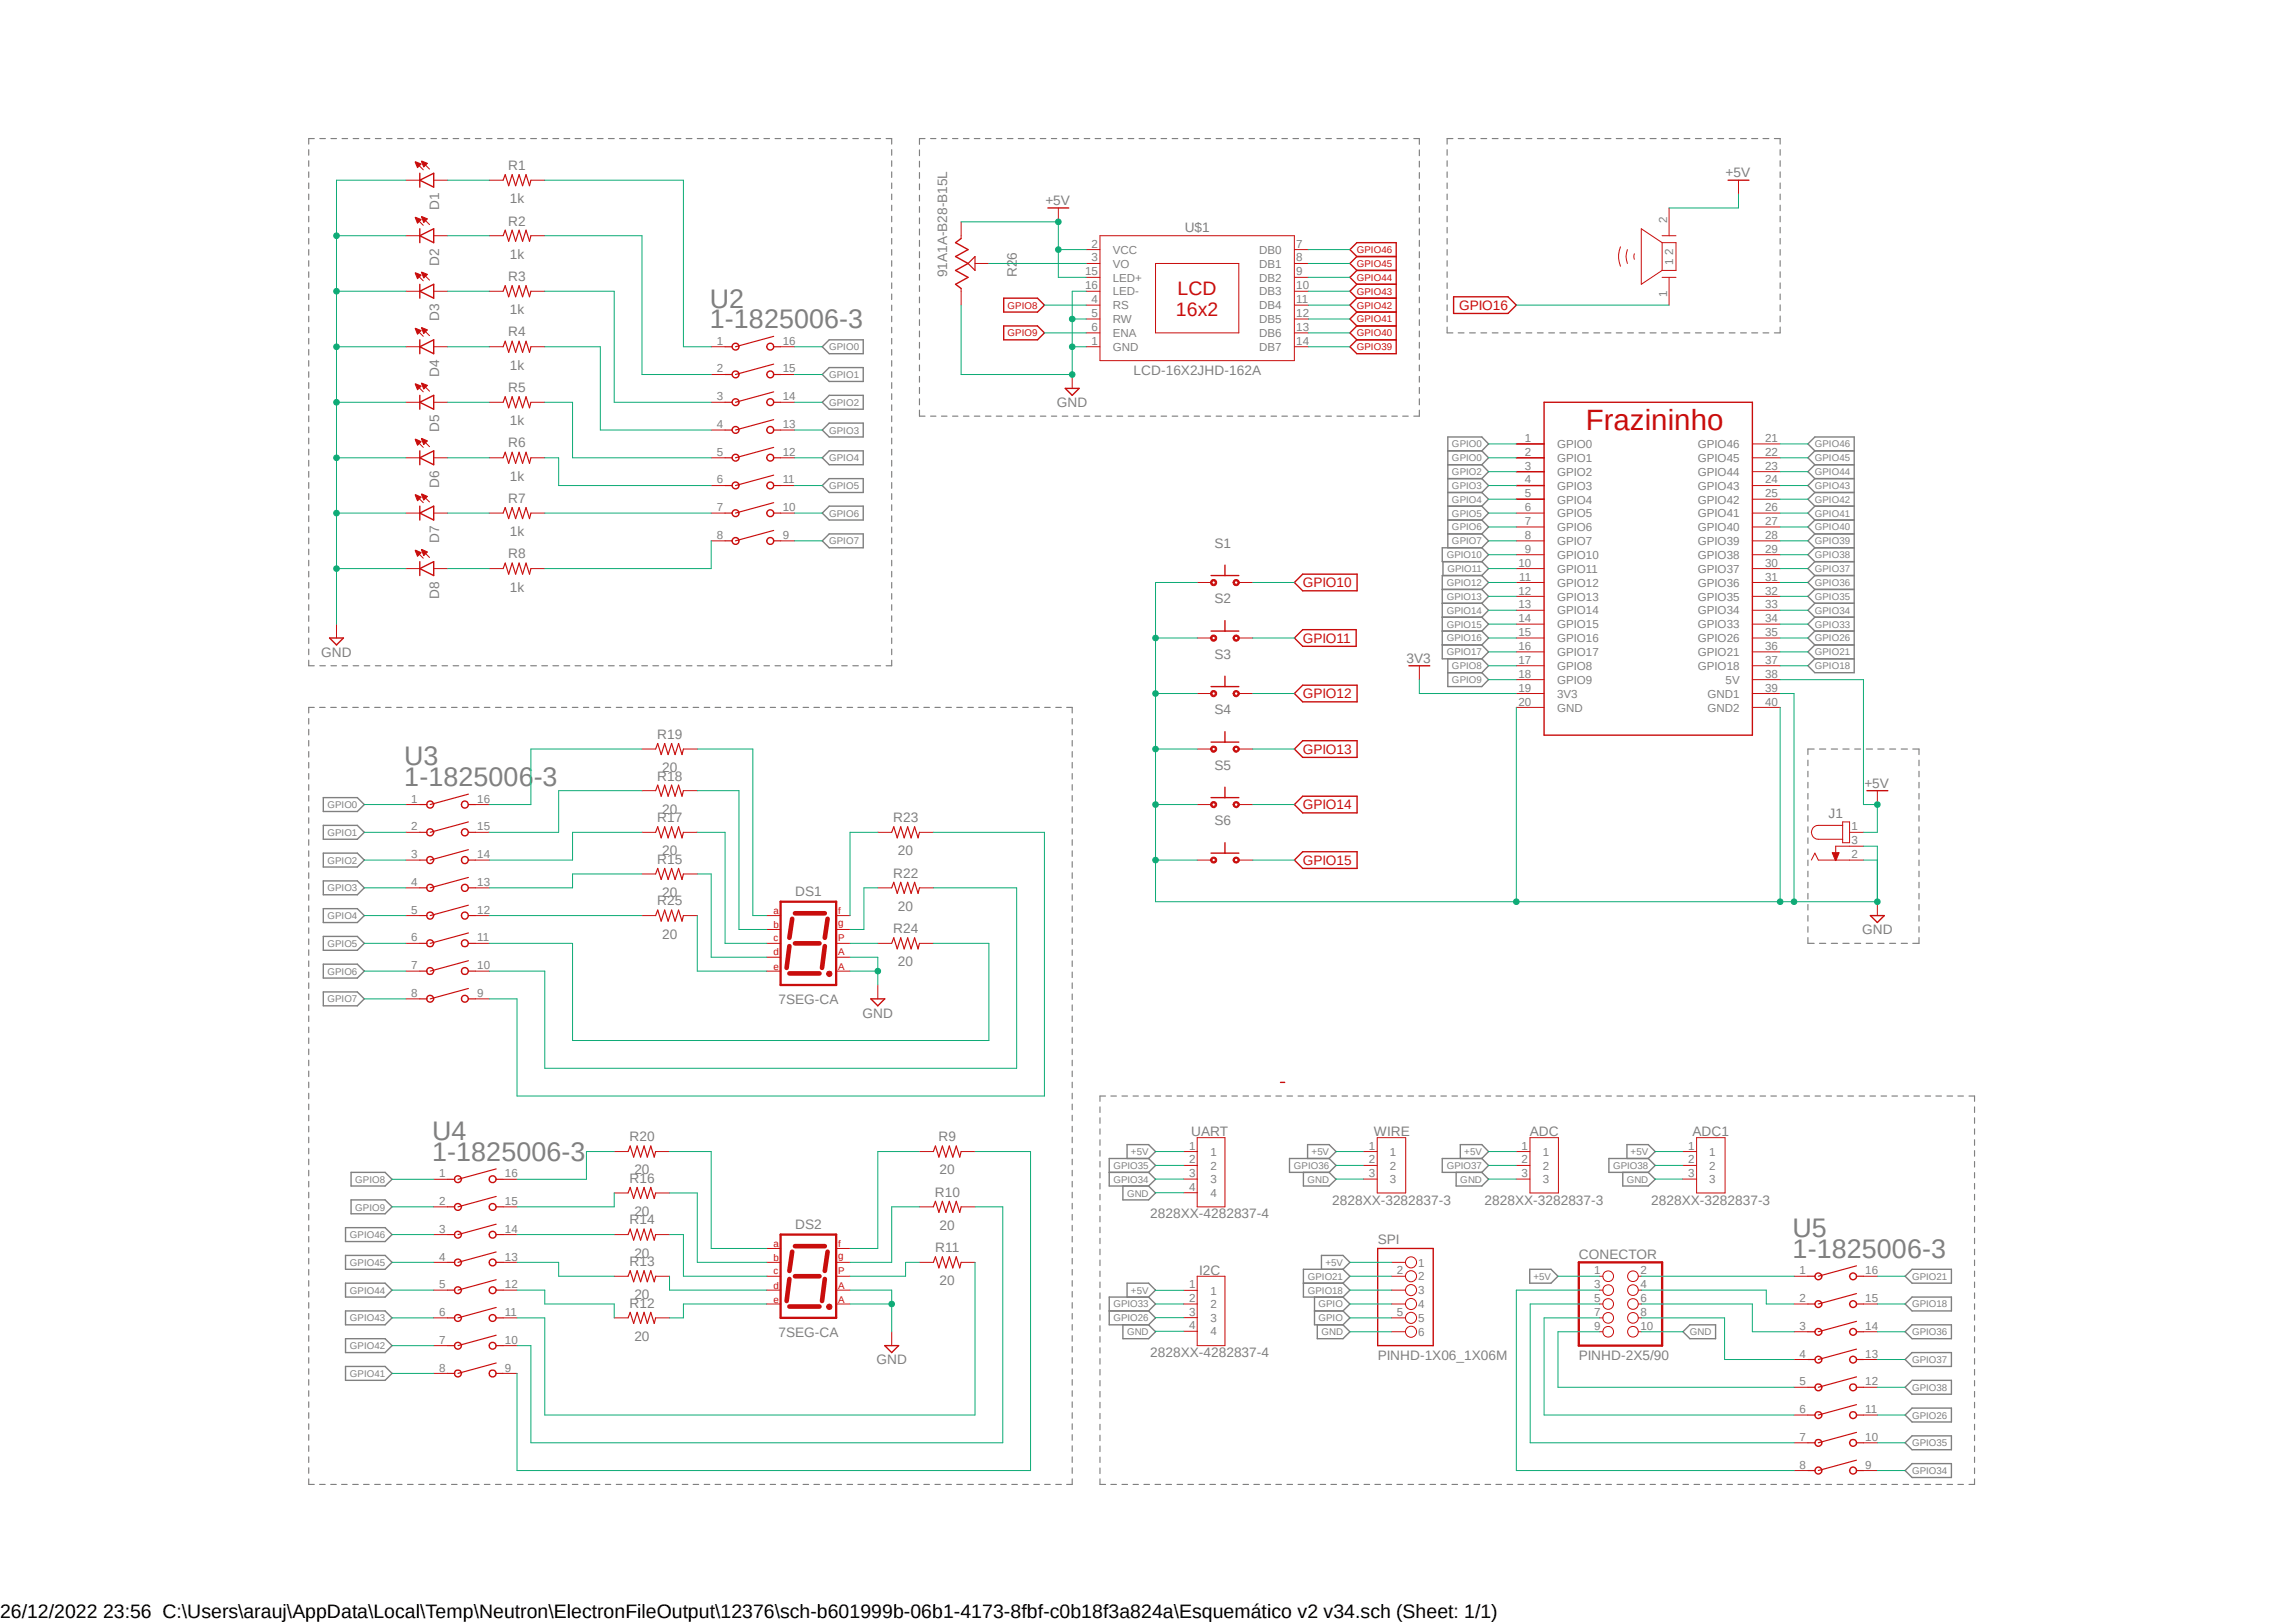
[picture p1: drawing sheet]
<svg xmlns="http://www.w3.org/2000/svg" width="420mm" height="297mm" viewBox="0 0 420 297" stroke-linecap="round" stroke-linejoin="round" font-family="sans-serif">
<defs><g id="words">
<text font-size="5.4" fill="#c90d0c" x="290.1" y="78.7">Frazininho</text>
<g font-size="4.9" fill="#808080">
<text x="129.8" y="56.3">U2</text>
<text x="129.8" y="60.1">1-1825006-3</text>
<text x="74" y="143.9">1-1825006-3</text>
<text x="74" y="140.1">U3</text>
<text x="79" y="208.6">U4</text>
<text x="79" y="212.4">1-1825006-3</text>
<text x="327.9" y="226.4">U5</text>
<text x="327.9" y="230.2">1-1825006-3</text>
</g>
<g font-size="3.6" fill="#c90d0c">
<text x="215.4" y="53.9">LCD</text>
<text x="215.1" y="57.7">16x2</text>
</g>
<text font-size="3.6" x="0" y="296">26/12/2022 23:56 C:\Users\arauj\AppData\Local\Temp\Neutron\ElectronFileOutput\12376\sch-b601999b-06b1-4173-8fbf-c0b18f3a824a\Esquemático v2 v34.sch (Sheet: 1/1)</text>
<g font-size="2.5" fill="#808080">
<text x="93" y="31.1">R1</text>
<text x="315.6" y="32.5">+5V</text>
<text x="80.3" y="38.5" transform="rotate(-90 80.3 38.5)">D1</text>
<text x="93" y="41.3">R2</text>
<text x="93.3" y="37.2">1k</text>
<text x="191.2" y="37.5">+5V</text>
<text x="93.3" y="47.3">1k</text>
<text x="216.7" y="42.4">U$1</text>
<text x="80.3" y="48.6" transform="rotate(-90 80.3 48.6)">D2</text>
<text x="93" y="51.4">R3</text>
<text x="173.3" y="50.8" transform="rotate(-90 173.3 50.8)">91A1A-B28-B15L</text>
<text x="186" y="50.8" transform="rotate(-90 186 50.8)">R26</text>
<text x="80.3" y="58.8" transform="rotate(-90 80.3 58.8)">D3</text>
<text x="93.3" y="57.5">1k</text>
<text x="93" y="61.6">R4</text>
<text x="80.3" y="69" transform="rotate(-90 80.3 69)">D4</text>
<text x="93" y="71.7">R5</text>
<text x="93.3" y="67.7">1k</text>
<text x="207.4" y="68.5">LCD-16X2JHD-162A</text>
<text x="93.3" y="77.8">1k</text>
<text x="193.3" y="74.5">GND</text>
<text x="80.3" y="79.1" transform="rotate(-90 80.3 79.1)">D5</text>
<text x="93" y="81.9">R6</text>
<text x="80.3" y="89.3" transform="rotate(-90 80.3 89.3)">D6</text>
<text x="93.3" y="88">1k</text>
<text x="93" y="92">R7</text>
<text x="80.3" y="99.4" transform="rotate(-90 80.3 99.4)">D7</text>
<text x="93.3" y="98.1">1k</text>
<text x="222.2" y="100.2">S1</text>
<text x="93" y="102.2">R8</text>
<text x="80.3" y="109.6" transform="rotate(-90 80.3 109.6)">D8</text>
<text x="93.3" y="108.2">1k</text>
<text x="222.2" y="110.4">S2</text>
<text x="58.8" y="120.2">GND</text>
<text x="222.2" y="120.6">S3</text>
<text x="257.3" y="121.3">3V3</text>
<text x="222.2" y="130.7">S4</text>
<text x="120.2" y="135.2">R19</text>
<text x="120.2" y="142.8">R18</text>
<text x="121.1" y="141.3">20</text>
<text x="222.2" y="140.9">S5</text>
<text x="121.1" y="148.9">20</text>
<text x="334.5" y="149.8">J1</text>
<text x="341" y="144.2">+5V</text>
<text x="120.2" y="150.5">R17</text>
<text x="163.4" y="150.5">R23</text>
<text x="222.2" y="151">S6</text>
<text x="120.2" y="158.1">R15</text>
<text x="121.1" y="156.5">20</text>
<text x="163.4" y="160.6">R22</text>
<text x="164.3" y="156.5">20</text>
<text x="120.2" y="165.7">R25</text>
<text x="121.1" y="164.1">20</text>
<text x="145.5" y="164">DS1</text>
<text x="164.3" y="166.7">20</text>
<text x="121.1" y="171.7">20</text>
<text x="163.4" y="170.8">R24</text>
<text x="340.6" y="171">GND</text>
<text x="164.3" y="176.8">20</text>
<text x="142.4" y="183.7">7SEG-CA</text>
<text x="157.8" y="186.2">GND</text>
<text x="115.1" y="208.8">R20</text>
<text x="171.7" y="208.8">R9</text>
<text x="217.9" y="207.9">UART</text>
<text x="251.3" y="207.8">WIRE</text>
<text x="279.8" y="207.8">ADC</text>
<text x="309.6" y="207.8">ADC1</text>
<text x="116" y="214.9">20</text>
<text x="171.9" y="214.9">20</text>
<text x="115.1" y="216.5">R16</text>
<text x="171" y="219">R10</text>
<text x="243.7" y="220.5">2828XX-3282837-3</text>
<text x="271.6" y="220.5">2828XX-3282837-3</text>
<text x="302" y="220.5">2828XX-3282837-3</text>
<text x="115.1" y="224.1">R14</text>
<text x="116" y="222.5">20</text>
<text x="145.5" y="224.9">DS2</text>
<text x="171.9" y="225">20</text>
<text x="210.4" y="222.9">2828XX-4282837-4</text>
<text x="252" y="227.7">SPI</text>
<text x="115.1" y="231.7">R13</text>
<text x="116" y="230.1">20</text>
<text x="171.1" y="229.2">R11</text>
<text x="219.4" y="233.3">I2C</text>
<text x="288.8" y="230.4">CONECTOR</text>
<text x="115.1" y="239.3">R12</text>
<text x="116" y="237.7">20</text>
<text x="171.9" y="235.2">20</text>
<text x="116" y="245.4">20</text>
<text x="142.4" y="244.6">7SEG-CA</text>
<text x="160.3" y="249.7">GND</text>
<text x="210.4" y="248.3">2828XX-4282837-4</text>
<text x="252" y="248.8">PINHD-1X06_1X06M</text>
<text x="288.8" y="248.8">PINHD-2X5/90</text>
</g>
<g font-size="2.5" fill="#c90d0c">
<text x="266.9" y="56.7">GPIO16</text>
<text x="238.3" y="107.5">GPIO10</text>
<text x="238.3" y="117.6">GPIO11</text>
<text x="238.3" y="127.8">GPIO12</text>
<text x="238.3" y="138">GPIO13</text>
<text x="238.3" y="148.1">GPIO14</text>
<text x="238.3" y="158.3">GPIO15</text>
</g>
<g font-size="2.1" fill="#808080">
<text x="305" y="40.8" transform="rotate(-90 305 40.8)">2</text>
<text x="199.7" y="45.3">2</text>
<text x="199.7" y="47.8">3</text>
<text x="203.5" y="46.4">VCC</text>
<text x="230.3" y="46.4">DB0</text>
<text x="237.1" y="45.3">7</text>
<text x="237.1" y="47.8">8</text>
<text x="306.1" y="46.7" transform="rotate(-90 306.1 46.7)">2</text>
<text x="198.5" y="50.4">15</text>
<text x="198.5" y="52.9">16</text>
<text x="203.5" y="49">VO</text>
<text x="203.5" y="51.5">LED+</text>
<text x="230.3" y="49">DB1</text>
<text x="230.3" y="51.5">DB2</text>
<text x="237.1" y="50.4">9</text>
<text x="237.1" y="52.9">10</text>
<text x="306.1" y="48.4" transform="rotate(-90 306.1 48.4)">1</text>
<text x="199.7" y="55.5">4</text>
<text x="199.7" y="58">5</text>
<text x="203.5" y="54.1">LED-</text>
<text x="203.5" y="56.6">RS</text>
<text x="203.5" y="59.1">RW</text>
<text x="230.3" y="54.1">DB3</text>
<text x="230.3" y="56.6">DB4</text>
<text x="230.3" y="59.1">DB5</text>
<text x="237.1" y="55.5">11</text>
<text x="237.1" y="58">12</text>
<text x="305" y="54.3" transform="rotate(-90 305 54.3)">1</text>
<text x="131.1" y="63.1">1</text>
<text x="143.2" y="63.1">16</text>
<text x="199.7" y="60.5">6</text>
<text x="199.7" y="63.1">1</text>
<text x="203.5" y="61.7">ENA</text>
<text x="203.5" y="64.2">GND</text>
<text x="230.3" y="61.7">DB6</text>
<text x="230.3" y="64.2">DB7</text>
<text x="237.1" y="60.5">13</text>
<text x="237.1" y="63.1">14</text>
<text x="131.1" y="68.2">2</text>
<text x="143.2" y="68.2">15</text>
<text x="131.1" y="73.2">3</text>
<text x="143.2" y="73.2">14</text>
<text x="131.1" y="78.3">4</text>
<text x="131.1" y="83.4">5</text>
<text x="143.2" y="78.3">13</text>
<text x="143.2" y="83.4">12</text>
<text x="278.9" y="80.9">1</text>
<text x="278.9" y="83.4">2</text>
<text x="284.8" y="82">GPIO0</text>
<text x="310.6" y="82">GPIO46</text>
<text x="322.9" y="80.9">21</text>
<text x="322.9" y="83.4">22</text>
<text x="131.1" y="88.5">6</text>
<text x="143.2" y="88.5">11</text>
<text x="278.9" y="85.9">3</text>
<text x="278.9" y="88.5">4</text>
<text x="284.8" y="84.5">GPIO1</text>
<text x="284.8" y="87.1">GPIO2</text>
<text x="284.8" y="89.6">GPIO3</text>
<text x="310.6" y="84.5">GPIO45</text>
<text x="310.6" y="87.1">GPIO44</text>
<text x="310.6" y="89.6">GPIO43</text>
<text x="322.9" y="85.9">23</text>
<text x="322.9" y="88.5">24</text>
<text x="131.1" y="93.6">7</text>
<text x="143.2" y="93.6">10</text>
<text x="278.9" y="91">5</text>
<text x="278.9" y="93.6">6</text>
<text x="284.8" y="92.2">GPIO4</text>
<text x="284.8" y="94.7">GPIO5</text>
<text x="310.6" y="92.2">GPIO42</text>
<text x="310.6" y="94.7">GPIO41</text>
<text x="322.9" y="91">25</text>
<text x="322.9" y="93.6">26</text>
<text x="131.1" y="98.6">8</text>
<text x="143.2" y="98.6">9</text>
<text x="278.9" y="96.1">7</text>
<text x="278.9" y="98.6">8</text>
<text x="278.9" y="101.2">9</text>
<text x="284.8" y="97.2">GPIO6</text>
<text x="284.8" y="99.7">GPIO7</text>
<text x="310.6" y="97.2">GPIO40</text>
<text x="310.6" y="99.7">GPIO39</text>
<text x="322.9" y="96.1">27</text>
<text x="322.9" y="98.6">28</text>
<text x="322.9" y="101.2">29</text>
<text x="277.7" y="103.7">10</text>
<text x="277.9" y="106.3">11</text>
<text x="284.8" y="102.3">GPIO10</text>
<text x="284.8" y="104.8">GPIO11</text>
<text x="284.8" y="107.4">GPIO12</text>
<text x="310.6" y="102.3">GPIO38</text>
<text x="310.6" y="104.8">GPIO37</text>
<text x="310.6" y="107.4">GPIO36</text>
<text x="322.9" y="103.7">30</text>
<text x="322.9" y="106.3">31</text>
<text x="277.7" y="108.8">12</text>
<text x="277.7" y="111.3">13</text>
<text x="277.7" y="113.9">14</text>
<text x="284.8" y="109.9">GPIO13</text>
<text x="284.8" y="112.4">GPIO14</text>
<text x="310.6" y="109.9">GPIO35</text>
<text x="310.6" y="112.4">GPIO34</text>
<text x="322.9" y="108.8">32</text>
<text x="322.9" y="111.3">33</text>
<text x="322.9" y="113.9">34</text>
<text x="277.7" y="116.4">15</text>
<text x="277.7" y="119">16</text>
<text x="284.8" y="115">GPIO15</text>
<text x="284.8" y="117.5">GPIO16</text>
<text x="310.6" y="115">GPIO33</text>
<text x="310.6" y="117.5">GPIO26</text>
<text x="322.9" y="116.4">35</text>
<text x="322.9" y="119">36</text>
<text x="277.7" y="121.5">17</text>
<text x="277.7" y="124">18</text>
<text x="284.8" y="120.1">GPIO17</text>
<text x="284.8" y="122.6">GPIO8</text>
<text x="284.8" y="125.1">GPIO9</text>
<text x="310.6" y="120.1">GPIO21</text>
<text x="310.6" y="122.6">GPIO18</text>
<text x="315.6" y="125.1">5V</text>
<text x="322.9" y="121.5">37</text>
<text x="322.9" y="124">38</text>
<text x="277.7" y="126.6">19</text>
<text x="277.7" y="129.1">20</text>
<text x="284.8" y="127.7">3V3</text>
<text x="284.8" y="130.2">GND</text>
<text x="312.3" y="127.7">GND1</text>
<text x="312.3" y="130.2">GND2</text>
<text x="322.9" y="126.6">39</text>
<text x="322.9" y="129.1">40</text>
<text x="75.2" y="146.9">1</text>
<text x="87.3" y="146.9">16</text>
<text x="75.2" y="152">2</text>
<text x="87.3" y="152">15</text>
<text x="338.7" y="152">1</text>
<text x="338.7" y="154.5">3</text>
<text x="75.2" y="157.1">3</text>
<text x="87.3" y="157.1">14</text>
<text x="338.7" y="157.1">2</text>
<text x="75.2" y="162.1">4</text>
<text x="75.2" y="167.2">5</text>
<text x="87.3" y="162.1">13</text>
<text x="87.3" y="167.2">12</text>
<text x="75.2" y="172.3">6</text>
<text x="87.3" y="172.3">11</text>
<text x="75.2" y="177.3">7</text>
<text x="87.3" y="177.3">10</text>
<text x="75.2" y="182.4">8</text>
<text x="87.3" y="182.4">9</text>
<text x="80.3" y="215.4">1</text>
<text x="92.4" y="215.4">16</text>
<text x="217.5" y="210.4">1</text>
<text x="217.5" y="212.9">2</text>
<text x="217.5" y="215.4">3</text>
<text x="221.4" y="211.5">1</text>
<text x="221.4" y="214">2</text>
<text x="250.4" y="210.4">1</text>
<text x="250.4" y="212.9">2</text>
<text x="250.4" y="215.4">3</text>
<text x="254.3" y="211.5">1</text>
<text x="254.3" y="214">2</text>
<text x="278.3" y="210.4">1</text>
<text x="278.3" y="212.9">2</text>
<text x="278.3" y="215.4">3</text>
<text x="282.2" y="211.5">1</text>
<text x="282.2" y="214">2</text>
<text x="308.8" y="210.4">1</text>
<text x="308.8" y="212.9">2</text>
<text x="308.8" y="215.4">3</text>
<text x="312.7" y="211.5">1</text>
<text x="312.7" y="214">2</text>
<text x="80.3" y="220.5">2</text>
<text x="92.4" y="220.5">15</text>
<text x="217.5" y="217.9">4</text>
<text x="221.4" y="216.5">3</text>
<text x="221.4" y="219">4</text>
<text x="254.3" y="216.5">3</text>
<text x="282.2" y="216.5">3</text>
<text x="312.7" y="216.5">3</text>
<text x="80.3" y="225.6">3</text>
<text x="92.4" y="225.6">14</text>
<text x="80.3" y="230.7">4</text>
<text x="92.4" y="230.7">13</text>
<text x="255.5" y="233.2">2</text>
<text x="259.4" y="231.8">1</text>
<text x="291.6" y="233.2">1</text>
<text x="300.1" y="233.2">2</text>
<text x="329.2" y="233.2">1</text>
<text x="341.2" y="233.2">16</text>
<text x="80.3" y="235.8">5</text>
<text x="92.4" y="235.8">12</text>
<text x="217.5" y="235.8">1</text>
<text x="217.5" y="238.3">2</text>
<text x="221.4" y="236.9">1</text>
<text x="221.4" y="239.4">2</text>
<text x="259.4" y="234.3">2</text>
<text x="259.4" y="236.9">3</text>
<text x="259.4" y="239.4">4</text>
<text x="291.6" y="235.8">3</text>
<text x="291.6" y="238.3">5</text>
<text x="300.1" y="235.8">4</text>
<text x="300.1" y="238.3">6</text>
<text x="329.2" y="238.3">2</text>
<text x="341.2" y="238.3">15</text>
<text x="80.3" y="240.8">6</text>
<text x="80.3" y="245.9">7</text>
<text x="92.4" y="240.8">11</text>
<text x="92.4" y="245.9">10</text>
<text x="217.5" y="240.8">3</text>
<text x="217.5" y="243.3">4</text>
<text x="221.4" y="241.9">3</text>
<text x="221.4" y="244.4">4</text>
<text x="255.5" y="240.8">5</text>
<text x="259.4" y="241.9">5</text>
<text x="259.4" y="244.5">6</text>
<text x="291.6" y="240.8">7</text>
<text x="291.6" y="243.4">9</text>
<text x="300.1" y="240.8">8</text>
<text x="300.1" y="243.4">10</text>
<text x="329.2" y="243.4">3</text>
<text x="341.2" y="243.4">14</text>
<text x="80.3" y="251">8</text>
<text x="92.4" y="251">9</text>
<text x="329.2" y="248.5">4</text>
<text x="341.2" y="248.5">13</text>
<text x="329.2" y="253.5">5</text>
<text x="341.2" y="253.5">12</text>
<text x="329.2" y="258.6">6</text>
<text x="329.2" y="263.7">7</text>
<text x="341.2" y="258.6">11</text>
<text x="341.2" y="263.7">10</text>
<text x="329.2" y="268.8">8</text>
<text x="341.2" y="268.8">9</text>
</g>
<g font-size="1.8" fill="#c90d0c">
<text x="248.2" y="46.3">GPIO46</text>
<text x="248.2" y="53.9">GPIO43</text>
<text x="248.2" y="48.9">GPIO45</text>
<text x="248.2" y="51.4">GPIO44</text>
<text x="184.3" y="56.5">GPIO8</text>
<text x="248.2" y="56.5">GPIO42</text>
<text x="248.2" y="59">GPIO41</text>
<text x="184.3" y="61.6">GPIO9</text>
<text x="248.2" y="61.6">GPIO40</text>
<text x="248.2" y="64.1">GPIO39</text>
<text x="141.5" y="167.3">a</text>
<text x="153.3" y="167.2">f</text>
<text x="141.5" y="169.8">b</text>
<text x="141.5" y="172.2">c</text>
<text x="153.3" y="169.4">g</text>
<text x="153.3" y="172.2">P</text>
<text x="141.5" y="174.8">d</text>
<text x="141.5" y="177.4">e</text>
<text x="153.3" y="174.8">A</text>
<text x="153.3" y="177.4">A</text>
<text x="141.5" y="228.2">a</text>
<text x="141.5" y="230.8">b</text>
<text x="141.5" y="233.2">c</text>
<text x="153.3" y="228.2">f</text>
<text x="153.3" y="230.4">g</text>
<text x="153.3" y="233.2">P</text>
<text x="141.5" y="235.8">d</text>
<text x="141.5" y="238.4">e</text>
<text x="153.3" y="235.8">A</text>
<text x="153.3" y="238.4">A</text>
</g>
<g font-size="1.8" fill="#808080">
<text x="151.7" y="64.1">GPIO0</text>
<text x="151.7" y="69.2">GPIO1</text>
<text x="151.7" y="74.3">GPIO2</text>
<text x="151.7" y="79.3">GPIO3</text>
<text x="265.6" y="81.9">GPIO0</text>
<text x="332" y="81.9">GPIO46</text>
<text x="151.7" y="84.4">GPIO4</text>
<text x="151.7" y="89.5">GPIO5</text>
<text x="265.6" y="87">GPIO2</text>
<text x="265.6" y="89.5">GPIO3</text>
<text x="265.6" y="84.4">GPIO0</text>
<text x="332" y="89.5">GPIO43</text>
<text x="332" y="84.4">GPIO45</text>
<text x="332" y="87">GPIO44</text>
<text x="151.7" y="94.6">GPIO6</text>
<text x="265.6" y="92">GPIO4</text>
<text x="265.6" y="94.6">GPIO5</text>
<text x="332" y="92">GPIO42</text>
<text x="332" y="94.6">GPIO41</text>
<text x="151.7" y="99.6">GPIO7</text>
<text x="265.6" y="97.1">GPIO6</text>
<text x="265.6" y="99.6">GPIO7</text>
<text x="332" y="97.1">GPIO40</text>
<text x="332" y="99.6">GPIO39</text>
<text x="264.6" y="107.2">GPIO12</text>
<text x="264.6" y="102.2">GPIO10</text>
<text x="264.8" y="104.7">GPIO11</text>
<text x="332" y="107.2">GPIO36</text>
<text x="332" y="104.7">GPIO37</text>
<text x="332" y="102.2">GPIO38</text>
<text x="264.6" y="109.8">GPIO13</text>
<text x="264.6" y="112.3">GPIO14</text>
<text x="332" y="112.3">GPIO34</text>
<text x="332" y="109.8">GPIO35</text>
<text x="264.6" y="117.4">GPIO16</text>
<text x="264.6" y="119.9">GPIO17</text>
<text x="264.6" y="114.9">GPIO15</text>
<text x="332" y="114.9">GPIO33</text>
<text x="332" y="119.9">GPIO21</text>
<text x="332" y="117.4">GPIO26</text>
<text x="265.6" y="125">GPIO9</text>
<text x="265.6" y="122.5">GPIO8</text>
<text x="332" y="122.5">GPIO18</text>
<text x="59.9" y="147.9">GPIO0</text>
<text x="59.9" y="153">GPIO1</text>
<text x="59.9" y="158">GPIO2</text>
<text x="59.9" y="163.1">GPIO3</text>
<text x="59.9" y="168.2">GPIO4</text>
<text x="59.9" y="173.3">GPIO5</text>
<text x="59.9" y="178.4">GPIO6</text>
<text x="59.9" y="183.4">GPIO7</text>
<text x="203.7" y="213.9">GPIO35</text>
<text x="206.9" y="211.4">+5V</text>
<text x="236.7" y="213.9">GPIO36</text>
<text x="239.9" y="211.4">+5V</text>
<text x="264.6" y="213.9">GPIO37</text>
<text x="267.8" y="211.4">+5V</text>
<text x="295.1" y="213.9">GPIO38</text>
<text x="298.3" y="211.4">+5V</text>
<text x="65" y="221.5">GPIO9</text>
<text x="65" y="216.5">GPIO8</text>
<text x="203.7" y="216.5">GPIO34</text>
<text x="206.2" y="219">GND</text>
<text x="239.2" y="216.5">GND</text>
<text x="267.1" y="216.5">GND</text>
<text x="297.6" y="216.5">GND</text>
<text x="64" y="226.6">GPIO46</text>
<text x="64" y="231.7">GPIO45</text>
<text x="242.4" y="231.7">+5V</text>
<text x="64" y="236.7">GPIO44</text>
<text x="203.7" y="239.3">GPIO33</text>
<text x="206.9" y="236.7">+5V</text>
<text x="239.2" y="234.2">GPIO21</text>
<text x="239.2" y="236.7">GPIO18</text>
<text x="241.2" y="239.3">GPIO</text>
<text x="280.5" y="234.2">+5V</text>
<text x="349.8" y="234.2">GPIO21</text>
<text x="349.8" y="239.3">GPIO18</text>
<text x="64" y="241.8">GPIO43</text>
<text x="203.7" y="241.8">GPIO26</text>
<text x="206.2" y="244.4">GND</text>
<text x="241.2" y="241.8">GPIO</text>
<text x="241.7" y="244.4">GND</text>
<text x="309.1" y="244.4">GND</text>
<text x="349.8" y="244.4">GPIO36</text>
<text x="64" y="246.9">GPIO42</text>
<text x="64" y="252">GPIO41</text>
<text x="349.8" y="249.4">GPIO37</text>
<text x="349.8" y="254.5">GPIO38</text>
<text x="349.8" y="259.6">GPIO26</text>
<text x="349.8" y="269.8">GPIO34</text>
<text x="349.8" y="264.7">GPIO35</text>
</g>
</g></defs>
<path d="M56.4 20.3l307.3 251.4M363.7 20.3l-307.3 251.4" fill="none" stroke="#fff" stroke-width=".18"/>
<g fill="none" stroke="#808080" stroke-width=".21">
<path d="M56.5 27.4v1M56.5 29.4v1M56.5 31.5v1M56.5 33.5v1M56.5 35.5v1M56.5 37.5v1.1M56.5 39.6v1M57.5 25.4h-1v1M58.5 25.4h1M60.5 25.4h1.1M62.6 25.4h1M64.6 25.4h1"/>
<path d="M66.6 25.4h1M68.7 25.4h1M70.7 25.4h1M72.7 25.4h1M74.8 25.4h1M76.8 25.4h1M78.8 25.4h1M80.9 25.4h1M82.9 25.4h1M84.9 25.4h1M87 25.4h1M89 25.4h1"/>
<path d="M91 25.4h1M93 25.4h1.1M95.1 25.4h1M97.1 25.4h1M99.1 25.4h1.1M101.1 25.4h1.1M103.2 25.4h1M105.2 25.4h1.1M107.2 25.4h1.1M109.3 25.4h1M111.3 25.4h1.1M113.3 25.4h1.1"/>
<path d="M115.4 25.4h1M117.4 25.4h1M119.4 25.4h1.1M121.5 25.4h1M123.5 25.4h1M125.5 25.4h1.1M127.6 25.4h1M129.6 25.4h1M131.6 25.4h1.1M133.6 25.4h1.1M135.7 25.4h1M137.7 25.4h1"/>
<path d="M139.7 25.4h1.1M141.8 25.4h1M143.8 25.4h1M145.8 25.4h1.1M147.9 25.4h1M149.9 25.4h1M151.9 25.4h1.1M154 25.4h1M156 25.4h1M158 25.4h1M160.1 25.4h1M162.1 25.4h1v1"/>
<path d="M163.1 27.4v1M163.1 29.4v1M163.1 31.5v1M163.1 33.5v1M163.1 35.5v1M163.1 37.5v1.1M163.1 39.6v1M168.2 27.4v1.1M168.2 29.5v1.1M168.2 31.6v1M168.2 33.7v1M168.2 35.7v1.1"/>
<path d="M168.2 37.8v1.1M168.2 39.9v1M169.2 25.4h-1v1M170.2 25.4h1M172.2 25.4h1M174.2 25.4h1M176.2 25.4h1M178.2 25.4h1M180.3 25.4h1M182.2 25.4h1.1M184.3 25.4h1M186.3 25.4h1"/>
<path d="M188.3 25.4h1M190.3 25.4h1M192.3 25.4h1M194.3 25.4h1M196.3 25.4h1M198.3 25.4h1M200.3 25.4h1M202.4 25.4h1M204.3 25.4h1.1M206.4 25.4h1M208.4 25.4h1M210.4 25.4h1"/>
<path d="M212.4 25.4h1M214.4 25.4h1M216.4 25.4h1M218.4 25.4h1M220.4 25.4h1M222.5 25.4h.9M224.5 25.4h1M226.4 25.4h1.1M228.5 25.4h1M230.5 25.4h1M232.5 25.4h1M234.5 25.4h1"/>
<path d="M236.5 25.4h1M238.5 25.4h1M240.5 25.4h1M242.5 25.4h1M244.6 25.4h.9M246.5 25.4h1.1M248.5 25.4h1.1M250.6 25.4h1M252.6 25.4h1M254.6 25.4h1M256.6 25.4h1M258.6 25.4h1v1"/>
<path d="M259.6 27.4v1.1M259.6 29.5v1.1M259.6 31.6v1M259.6 33.7v1M259.6 35.7v1.1M259.6 37.8v1.1M259.6 39.9v1M264.7 27.4v1M264.7 29.4v1M264.7 31.5v1M264.7 33.5v1M264.7 35.5v1"/>
<path d="M264.7 37.5v1.1M264.7 39.6v1M265.8 25.4h-1.1v1M266.7 25.4h1.1M268.8 25.4h1.1M270.9 25.4h1M273 25.4h1M275 25.4h1.1M277.1 25.4h1M279.1 25.4h1.1M281.2 25.4h1.1M283.3 25.4h1.1"/>
<path d="M285.3 25.4h1.1M287.4 25.4h1.1M289.5 25.4h1M291.5 25.4h1.1M293.6 25.4h1.1M295.7 25.4h1M297.7 25.4h1.1M299.8 25.4h1.1M301.8 25.4h1.1M303.9 25.4h1.1M306 25.4h1M308.1 25.4h1"/>
<path d="M310.1 25.4h1.1M312.2 25.4h1.1M314.2 25.4h1.1M316.3 25.4h1.1M318.4 25.4h1M320.4 25.4h1.1M322.5 25.4h1.1M324.6 25.4h1v1M325.6 27.4v1M325.6 29.4v1M325.6 31.5v1M325.6 33.5v1"/>
<path d="M325.6 35.5v1M325.6 37.5v1.1M325.6 39.6v1M56.5 41.6v1M56.5 43.6v1.1M56.5 45.7v1M56.5 47.7v1M56.5 49.7v1.1M56.5 51.8v1M56.5 53.8v1M56.5 55.8v1.1M56.5 57.9v1"/>
<path d="M56.5 59.9v1M163.1 41.6v1M163.1 43.6v1.1M163.1 45.7v1M163.1 47.7v1M163.1 49.7v1.1M163.1 51.8v1M163.1 53.8v1M163.1 55.8v1.1M163.1 57.9v1M163.1 59.9v1M168.2 41.9v1.1"/>
<path d="M168.2 44v1.1M168.2 46.1v1.1M168.2 48.1v1.1M168.2 50.2v1.1M168.2 52.3v1M168.2 54.4v1M168.2 56.4v1.1M168.2 58.5v1.1M259.6 41.9v1.1M259.6 44v1.1M259.6 46.1v1.1M259.6 48.1v1.1"/>
<path d="M259.6 50.2v1.1M259.6 52.3v1M259.6 54.4v1M259.6 56.4v1.1M259.6 58.5v1.1M264.7 41.6v1M264.7 43.6v1.1M264.7 45.7v1M264.7 47.7v1M264.7 49.7v1.1M264.7 51.8v1M264.7 53.8v1"/>
<path d="M264.7 55.8v1.1M264.7 57.8v1.1M264.7 59.9v1h1.1M325.6 41.6v1M325.6 43.6v1.1M325.6 45.7v1M325.6 47.7v1M325.6 49.7v1.1M325.6 51.8v1M325.6 53.8v1M325.6 55.8v1.1M325.6 57.8v1.1"/>
<path d="M325.6 59.9v1h-1M56.5 61.9v1M56.5 64v1M56.5 66v1M56.5 68v1M56.5 70v1.1M56.5 72.1v1M56.5 74.1v1M56.5 76.1v1.1M56.5 78.1v1.1M163.1 61.9v1M163.1 64v1"/>
<path d="M163.1 66v1M163.1 68v1M163.1 70v1.1M163.1 72.1v1M163.1 74.1v1M163.1 76.1v1.1M163.1 78.1v1.1M168.2 60.6v1M168.2 62.7v1M168.2 64.7v1.1M168.2 66.8v1.1M168.2 68.9v1"/>
<path d="M168.2 70.9v1.1M168.2 73v1.1M168.2 75.1v1.1h1M170.2 76.2h1M172.2 76.2h1M174.2 76.2h1M176.2 76.2h1M178.2 76.2h1M180.3 76.2h1M182.2 76.2h1.1M184.3 76.2h1M186.3 76.2h1"/>
<path d="M188.3 76.2h1M190.3 76.2h1M192.3 76.2h1M194.3 76.2h1M196.3 76.2h1M198.3 76.2h1M200.3 76.2h1M202.4 76.2h1M204.3 76.2h1.1M206.4 76.2h1M208.4 76.2h1M210.4 76.2h1"/>
<path d="M212.4 76.2h1M214.4 76.2h1M216.4 76.2h1M218.4 76.2h1M220.4 76.2h1M222.5 76.2h.9M224.5 76.2h1M226.4 76.2h1.1M228.5 76.2h1M230.5 76.2h1M232.5 76.2h1M234.5 76.2h1"/>
<path d="M236.5 76.2h1M238.5 76.2h1M240.5 76.2h1M242.5 76.2h1M244.6 76.2h.9M246.5 76.2h1.1M248.5 76.2h1.1M250.6 76.2h1M252.6 76.2h1M254.6 76.2h1M256.6 76.2h1M259.6 60.6v1"/>
<path d="M259.6 62.7v1M259.6 64.7v1.1M259.6 66.8v1.1M259.6 68.9v1M259.6 70.9v1.1M259.6 73v1.1M259.6 75.1v1.1h-1M266.7 60.9h1.1M268.8 60.9h1.1M270.9 60.9h1M273 60.9h1M275 60.9h1.1"/>
<path d="M277.1 60.9h1M279.1 60.9h1.1M281.2 60.9h1.1M283.3 60.9h1.1M285.3 60.9h1.1M287.4 60.9h1.1M289.5 60.9h1M291.5 60.9h1.1M293.6 60.9h1.1M295.7 60.9h1M297.7 60.9h1.1M299.8 60.9h1.1"/>
<path d="M301.8 60.9h1.1M303.9 60.9h1.1M306 60.9h1M308.1 60.9h1M310.1 60.9h1.1M312.2 60.9h1.1M314.2 60.9h1.1M316.3 60.9h1.1M318.4 60.9h1M320.4 60.9h1.1M322.5 60.9h1.1M56.5 80.2v1"/>
<path d="M56.5 82.2v1.1M56.5 84.2v1.1M56.5 86.3v1M56.5 88.3v1.1M56.5 90.3v1.1M56.5 92.4v1M56.5 94.4v1.1M56.5 96.4v1.1M56.5 98.5v1M163.1 80.2v1M163.1 82.2v1.1M163.1 84.2v1.1"/>
<path d="M163.1 86.3v1M163.1 88.3v1.1M163.1 90.3v1.1M163.1 92.4v1M163.1 94.4v1.1M163.1 96.4v1.1M163.1 98.5v1M56.5 100.5v1M56.5 102.5v1M56.5 104.6v1M56.5 106.6v1M56.5 108.6v1"/>
<path d="M56.5 110.7v1M56.5 112.7v1M56.5 114.7v1M56.5 116.8v1M56.5 118.8v1M163.1 100.5v1M163.1 102.5v1M163.1 104.6v1M163.1 106.6v1M163.1 108.6v1M163.1 110.7v1M163.1 112.7v1"/>
<path d="M163.1 114.7v1M163.1 116.8v1M163.1 118.8v1M56.5 120.8v1h1M56.5 131.5v1M56.5 133.5v1M56.5 135.5v1M56.5 137.5v1.1M56.5 139.5v1M57.5 129.5h-1v1M58.5 129.5h1M58.5 121.8h1"/>
<path d="M60.5 129.5h1M60.5 121.8h1.1M62.5 129.5h1M62.6 121.8h1M64.5 129.5h1M64.6 121.8h1M66.5 129.5h1M66.6 121.8h1M68.5 129.5h1.1M68.7 121.8h1M70.5 129.5h1M70.7 121.8h1"/>
<path d="M72.6 129.5h.9M72.7 121.8h1M74.5 129.5h1.1M74.8 121.8h1M76.6 129.5h1M76.8 121.8h1M78.6 129.5h1M78.8 121.8h1M80.6 129.5h1M80.9 121.8h1M82.6 129.5h1M82.9 121.8h1"/>
<path d="M84.6 129.5h1M84.9 121.8h1M86.6 129.5h1M87 121.8h1M88.6 129.5h1M89 121.8h1M90.6 129.5h1.1M91 121.8h1M92.6 129.5h1M93 121.8h1.1M94.7 129.5h1M95.1 121.8h1"/>
<path d="M96.6 129.5h1.1M97.1 121.8h1M98.7 129.5h1M99.1 121.8h1.1M100.7 129.5h1M101.1 121.8h1.1M102.7 129.5h1M103.2 121.8h1M104.7 129.5h1M105.2 121.8h1.1M106.7 129.5h1M107.2 121.8h1.1"/>
<path d="M108.7 129.5h1M109.3 121.8h1M110.7 129.5h1M111.3 121.8h1.1M112.7 129.5h1M113.3 121.8h1.1M114.7 129.5h1M115.4 121.8h1M116.8 129.5h1M117.4 121.8h1M118.7 129.5h1.1M119.4 121.8h1.1"/>
<path d="M120.8 129.5h1M121.5 121.8h1M122.8 129.5h1M123.5 121.8h1M124.8 129.5h1M125.5 121.8h1.1M126.8 129.5h1M127.6 121.8h1M128.8 129.5h1M129.6 121.8h1M130.8 129.5h1M131.6 121.8h1.1"/>
<path d="M132.8 129.5h1.1M133.6 121.8h1.1M134.8 129.5h1M135.7 121.8h1M136.9 129.5h.9M137.7 121.8h1M138.9 129.5h1M139.7 121.8h1.1M140.9 129.5h1M141.8 121.8h1M142.9 129.5h1M143.8 121.8h1"/>
<path d="M144.9 129.5h1M145.8 121.8h1.1M146.9 129.5h1M147.9 121.8h1M148.9 129.5h1M149.9 121.8h1M150.9 129.5h1M151.9 121.8h1.1M152.9 129.5h1M154 121.8h1M154.9 129.5h1.1M156 121.8h1"/>
<path d="M156.9 129.5h1M158 121.8h1M159 129.5h1M160.1 121.8h1M161 129.5h1M163 129.5h1M163.1 120.8v1h-1M165 129.5h1M167 129.5h1M169 129.5h1M171 129.5h1M173 129.5h1"/>
<path d="M175 129.5h1M177 129.5h1.1M179 129.5h1M181.1 129.5h1M183 129.5h1.1M185.1 129.5h1M187.1 129.5h1M189.1 129.5h1M191.1 129.5h1M193.1 129.5h1M195.1 129.5h1v1M196.1 131.5v1"/>
<path d="M196.1 133.5v1M196.1 135.5v1M196.1 137.5v1.1M196.1 139.5v1M330.7 139.1v1M331.9 137.1h-1.2v1M332.8 137.1h1.2M335 137.1h1.1M337.1 137.1h1.1M339.3 137.1h1.1M341.4 137.1h1.1M343.5 137.1h1.1"/>
<path d="M345.7 137.1h1.1M347.8 137.1h1.1M349.9 137.1h1.1v1M351 139.1v1M56.5 141.6v1M56.5 143.6v1M56.5 145.6v1M56.5 147.6v1M56.5 149.6v1.1M56.5 151.6v1.1M56.5 153.7v1M56.5 155.7v1"/>
<path d="M56.5 157.7v1M56.5 159.7v1M196.1 141.6v1M196.1 143.6v1M196.1 145.6v1M196.1 147.6v1M196.1 149.6v1.1M196.1 151.6v1.1M196.1 153.7v1M196.1 155.7v1M196.1 157.7v1M196.1 159.7v1"/>
<path d="M330.7 141.1v1.1M330.7 143.2v1M330.7 145.2v1M330.7 147.2v1.1M330.7 149.3v1M330.7 151.3v1M330.7 153.3v1M330.7 155.4v1M330.7 157.4v1M330.7 159.4v1M351 141.1v1.1M351 143.2v1"/>
<path d="M351 145.2v1M351 147.2v1.1M351 149.3v1M351 151.3v1M351 153.3v1M351 155.4v1M351 157.4v1M351 159.4v1M56.5 161.7v1M56.5 163.7v1.1M56.5 165.8v1M56.5 167.8v1"/>
<path d="M56.5 169.8v1M56.5 171.8v1M56.5 173.8v1M56.5 175.9v1M56.5 177.9v1M56.5 179.9v1M196.1 161.7v1M196.1 163.7v1.1M196.1 165.8v1M196.1 167.8v1M196.1 169.8v1M196.1 171.8v1"/>
<path d="M196.1 173.8v1M196.1 175.9v1M196.1 177.9v1M196.1 179.9v1M330.7 161.5v1M330.7 163.5v1M330.7 165.5v1M330.7 167.6v1M330.7 169.6v1M330.7 171.6v1h1.2M332.8 172.6h1.2M335 172.6h1.1"/>
<path d="M337.1 172.6h1.1M339.3 172.6h1.1M341.4 172.6h1.1M343.5 172.6h1.1M345.7 172.6h1.1M347.8 172.6h1.1M351 161.5v1M351 163.5v1M351 165.5v1M351 167.6v1M351 169.6v1M351 171.6v1h-1.1"/>
<path d="M56.5 181.9v1M56.5 183.9v1.1M56.5 185.9v1M56.5 188v1M56.5 189.9v1.1M56.5 192v1M56.5 194v1M56.5 196v1M56.5 198v1.1M196.1 181.9v1M196.1 183.9v1.1M196.1 185.9v1"/>
<path d="M196.1 188v1M196.1 189.9v1.1M196.1 192v1M196.1 194v1M196.1 196v1M196.1 198v1.1M56.5 200.1v1M56.5 202.1v1M56.5 204.1v1M56.5 206.1v1M56.5 208.1v1M56.5 210.1v1.1"/>
<path d="M56.5 212.1v1M56.5 214.2v1M56.5 216.2v1M56.5 218.2v1M196.1 200.1v1M196.1 202.1v1M196.1 204.1v1M196.1 206.1v1M196.1 208.1v1M196.1 210.1v1.1M196.1 212.1v1M196.1 214.2v1"/>
<path d="M196.1 216.2v1M196.1 218.2v1M201.2 202.6v1M201.2 204.6v1M201.2 206.6v1M201.2 208.6v1M201.2 210.6v1M201.2 212.6v1M201.2 214.6v1M201.2 216.6v1M201.2 218.6v1M202.2 200.6h-1v.9"/>
<path d="M203.2 200.6h1M205.2 200.6h1M207.3 200.6h.9M209.3 200.6h1M211.3 200.6h1M213.3 200.6h1M215.3 200.6h1M217.3 200.6h1M219.3 200.6h1M221.3 200.6h1M223.4 200.6h1M225.3 200.6h1.1"/>
<path d="M227.4 200.6h1M229.4 200.6h1M231.4 200.6h1M233.4 200.6h1M235.4 200.6h1M237.4 200.6h1M239.4 200.6h1.1M241.5 200.6h1M243.5 200.6h1M245.5 200.6h1M247.5 200.6h1M249.5 200.6h1"/>
<path d="M251.5 200.6h1M253.5 200.6h1.1M255.5 200.6h1M257.6 200.6h1M259.5 200.6h1.1M261.6 200.6h1M263.6 200.6h1M265.6 200.6h1M267.6 200.6h1M269.6 200.6h1M271.7 200.6h1M273.6 200.6h1.1"/>
<path d="M275.7 200.6h1M277.7 200.6h1M279.7 200.6h1M281.7 200.6h1M283.7 200.6h1M285.7 200.6h1M287.7 200.6h1.1M289.7 200.6h1M291.8 200.6h1M293.8 200.6h1M295.8 200.6h1M297.8 200.6h1"/>
<path d="M299.8 200.6h1M301.8 200.6h1M303.8 200.6h1M305.9 200.6h1M307.8 200.6h1.1M309.9 200.6h1M311.9 200.6h1M313.9 200.6h1M315.9 200.6h1M317.9 200.6h1M319.9 200.6h1M321.9 200.6h1.1"/>
<path d="M323.9 200.6h1.1M326 200.6h1M328 200.6h1M330 200.6h1M332 200.6h1M334 200.6h1M336 200.6h1.1M338 200.6h1M340.1 200.6h1M342.1 200.6h1M344.1 200.6h1M346.1 200.6h1"/>
<path d="M348.1 200.6h1M350.1 200.6h1M352.1 200.6h1M354.1 200.6h1M356.2 200.6h1M358.1 200.6h1.1M360.2 200.6h1v.9M361.2 202.6v1M361.2 204.6v1M361.2 206.6v1M361.2 208.6v1M361.2 210.6v1"/>
<path d="M361.2 212.6v1M361.2 214.6v1M361.2 216.6v1M361.2 218.6v1M56.5 220.2v1M56.5 222.2v1.1M56.5 224.2v1.1M56.5 226.3v1M56.5 228.3v1M56.5 230.3v1M56.5 232.3v1M56.5 234.4v1"/>
<path d="M56.5 236.3v1.1M56.5 238.4v1M196.1 220.2v1M196.1 222.2v1.1M196.1 224.2v1.1M196.1 226.3v1M196.1 228.3v1M196.1 230.3v1M196.1 232.3v1M196.1 234.4v1M196.1 236.3v1.1M196.1 238.4v1"/>
<path d="M201.2 220.6v1M201.2 222.6v1M201.2 224.6v1M201.2 226.6v1M201.2 228.6v1M201.2 230.6v1M201.2 232.6v1M201.2 234.6v1M201.2 236.6v1M201.2 238.6v1M361.2 220.6v1M361.2 222.6v1"/>
<path d="M361.2 224.6v1M361.2 226.6v1M361.2 228.6v1M361.2 230.6v1M361.2 232.6v1M361.2 234.6v1M361.2 236.6v1M361.2 238.6v1M56.5 240.4v1M56.5 242.4v1M56.5 244.4v1M56.5 246.4v1"/>
<path d="M56.5 248.5v1M56.5 250.5v1M56.5 252.5v1M56.5 254.5v1M56.5 256.5v1.1M56.5 258.5v1M196.1 240.4v1M196.1 242.4v1M196.1 244.4v1M196.1 246.4v1M196.1 248.5v1M196.1 250.5v1"/>
<path d="M196.1 252.5v1M196.1 254.5v1M196.1 256.5v1.1M196.1 258.5v1M201.2 240.6v1M201.2 242.6v1M201.2 244.6v1M201.2 246.6v1M201.2 248.6v1M201.2 250.6v1M201.2 252.6v1M201.2 254.6v1.1"/>
<path d="M201.2 256.6v1M201.2 258.7v.9M361.2 240.6v1M361.2 242.6v1M361.2 244.6v1M361.2 246.6v1M361.2 248.6v1M361.2 250.6v1M361.2 252.6v1M361.2 254.6v1.1M361.2 256.6v1M361.2 258.7v.9"/>
<path d="M56.5 260.6v1M56.5 262.6v1M56.5 264.6v1M56.5 266.6v1M56.5 268.6v1M56.5 270.6v1.1h1M58.5 271.7h1M60.5 271.7h1M62.5 271.7h1M64.5 271.7h1M66.5 271.7h1M68.5 271.7h1.1"/>
<path d="M70.5 271.7h1M72.6 271.7h.9M74.5 271.7h1.1M76.6 271.7h1M78.6 271.7h1M80.6 271.7h1M82.6 271.7h1M84.6 271.7h1M86.6 271.7h1M88.6 271.7h1M90.6 271.7h1.1M92.6 271.7h1"/>
<path d="M94.7 271.7h1M96.6 271.7h1.1M98.7 271.7h1M100.7 271.7h1M102.7 271.7h1M104.7 271.7h1M106.7 271.7h1M108.7 271.7h1M110.7 271.7h1M112.7 271.7h1M114.7 271.7h1M116.8 271.7h1"/>
<path d="M118.7 271.7h1.1M120.8 271.7h1M122.8 271.7h1M124.8 271.7h1M126.8 271.7h1M128.8 271.7h1M130.8 271.7h1M132.8 271.7h1.1M134.8 271.7h1M136.9 271.7h.9M138.9 271.7h1M140.9 271.7h1"/>
<path d="M142.9 271.7h1M144.9 271.7h1M146.9 271.7h1M148.9 271.7h1M150.9 271.7h1M152.9 271.7h1M154.9 271.7h1.1M156.9 271.7h1M159 271.7h1M161 271.7h1M163 271.7h1M165 271.7h1"/>
<path d="M167 271.7h1M169 271.7h1M171 271.7h1M173 271.7h1M175 271.7h1M177 271.7h1.1M179 271.7h1M181.1 271.7h1M183 271.7h1.1M185.1 271.7h1M187.1 271.7h1M189.1 271.7h1"/>
<path d="M191.1 271.7h1M193.1 271.7h1M196.1 260.6v1M196.1 262.6v1M196.1 264.6v1M196.1 266.6v1M196.1 268.6v1M196.1 270.6v1.1h-1M201.2 270.6v1.1h1M201.2 260.6v1.1M201.2 262.6v1.1M201.2 264.6v1"/>
<path d="M201.2 266.7v.9M201.2 268.6v1.1M203.2 271.7h1M205.2 271.7h1M207.3 271.7h.9M209.3 271.7h1M211.3 271.7h1M213.3 271.7h1M215.3 271.7h1M217.3 271.7h1M219.3 271.7h1M221.3 271.7h1"/>
<path d="M223.4 271.7h1M225.3 271.7h1.1M227.4 271.7h1M229.4 271.7h1M231.4 271.7h1M233.4 271.7h1M235.4 271.7h1M237.4 271.7h1M239.4 271.7h1.1M241.5 271.7h1M243.5 271.7h1M245.5 271.7h1"/>
<path d="M247.5 271.7h1M249.5 271.7h1M251.5 271.7h1M253.5 271.7h1.1M255.5 271.7h1M257.6 271.7h1M259.5 271.7h1.1M261.6 271.7h1M263.6 271.7h1M265.6 271.7h1M267.6 271.7h1M269.6 271.7h1"/>
<path d="M271.7 271.7h1M273.6 271.7h1.1M275.7 271.7h1M277.7 271.7h1M279.7 271.7h1M281.7 271.7h1M283.7 271.7h1M285.7 271.7h1M287.7 271.7h1.1M289.7 271.7h1M291.8 271.7h1M293.8 271.7h1"/>
<path d="M295.8 271.7h1M297.8 271.7h1M299.8 271.7h1M301.8 271.7h1M303.8 271.7h1M305.9 271.7h1M307.8 271.7h1.1M309.9 271.7h1M311.9 271.7h1M313.9 271.7h1M315.9 271.7h1M317.9 271.7h1"/>
<path d="M319.9 271.7h1M321.9 271.7h1.1M323.9 271.7h1.1M326 271.7h1M328 271.7h1M330 271.7h1M332 271.7h1M334 271.7h1M336 271.7h1.1M338 271.7h1M340.1 271.7h1M342.1 271.7h1"/>
<path d="M344.1 271.7h1M346.1 271.7h1M348.1 271.7h1M350.1 271.7h1M352.1 271.7h1M354.1 271.7h1M356.2 271.7h1M358.1 271.7h1.1M361.2 270.6v1.1h-1M361.2 260.6v1.1M361.2 262.6v1.1M361.2 264.6v1"/>
<path d="M361.2 266.7v.9M361.2 268.6v1.1"/>
</g>
<g fill="none" stroke="#808080" stroke-width=".25">
<path d="M150.4 63.5l1.3-1.3h6.2v2.5h-6.2zM150.4 68.5l1.3-1.2h6.2v2.5h-6.2zM150.4 73.6l1.3-1.3h6.2v2.6h-6.2zM150.4 78.7l1.3-1.3h6.2v2.6h-6.2zM150.4 88.9l1.3-1.3h6.2v2.5h-6.2zM150.4 99l1.3-1.3h6.2v2.5h-6.2zM150.4 93.9l1.3-1.3h6.2v2.6h-6.2zM150.4 83.8l1.3-1.3h6.2v2.5h-6.2zM264.8 87.6h6.3M264.8 90.1h6.3M264.8 97.7h6.3M264.8 95.2h6.3"/>
<path d="M264.8 92.6h6.3M264.8 85h6.3M264.8 82.5h6.3M271.1 95.2l1.2 1.2-1.2 1.3M271.1 82.5l1.2-1.3-1.2-1.2h-6.3v20.2M271.1 85l1.2 1.3-1.2 1.3M271.1 87.6l1.2 1.3-1.2 1.2M271.1 82.5l1.2 1.3-1.2 1.2M271.1 97.7l1.2 1.3-1.2 1.2M271.1 90.1l1.2 1.3-1.2 1.2M271.1 92.6l1.2 1.3-1.2 1.3M332 87.6l-1.3 1.3 1.3 1.2"/>
<path d="M332 87.6h7.2M332 90.1h7.2M332 82.5l-1.3-1.3 1.3-1.2h7.2v43.1h-7.2l-1.3-1.3 1.3-1.2M332 97.7h7.2M332 95.2h7.2M332 92.6h7.2M332 85h7.2M332 82.5h7.2M332 82.5l-1.3 1.3 1.3 1.2M332 85l-1.3 1.3 1.3 1.3M332 90.1l-1.3 1.3 1.3 1.2M332 92.6l-1.3 1.3 1.3 1.3"/>
<path d="M332 95.2l-1.3 1.2 1.3 1.3M332 97.7l-1.3 1.3 1.3 1.2M263.8 118h7.3M263.8 115.5h7.3M263.8 112.9h7.3M263.8 110.4h7.3M263.8 107.9h7.3M263.9 102.8v2.5M271.1 115.5l1.2 1.3-1.2 1.2M271.1 100.2h-7.3v2.6h7.3M271.1 105.3h-7.3v15.3h7.3M271.1 118l1.2 1.3-1.2 1.3"/>
<path d="M271.1 105.3l1.2 1.3-1.2 1.3M271.1 100.2l1.2 1.3-1.2 1.3M271.1 102.8l1.2 1.3-1.2 1.2M271.1 107.9l1.2 1.2-1.2 1.3M271.1 110.4l1.2 1.3-1.2 1.2M271.1 112.9l1.2 1.3-1.2 1.3M332 118h7.2M332 115.5h7.2M332 100.2h7.2M332 112.9l-1.3 1.3 1.3 1.3M332 112.9h7.2M332 110.4l-1.3 1.3 1.3 1.2"/>
<path d="M332 110.4h7.2M332 107.9l-1.3 1.2 1.3 1.3M332 107.9h7.2M332 105.3l-1.3 1.3 1.3 1.3M332 105.3h7.2M332 102.8l-1.3 1.3 1.3 1.2M332 102.8h7.2M332 100.2l-1.3 1.3 1.3 1.3M332 118l-1.3 1.3 1.3 1.3M332 115.5l-1.3 1.3 1.3 1.2M264.8 120.6v5h6.3l1.2-1.2-1.2-1.3M264.8 123.1h6.3"/>
<path d="M271.1 120.6l1.2 1.2-1.2 1.3M332 120.6h7.2M59.1 146h6.3l1.2 1.2-1.2 1.3h-6.3zM59.1 151h6.3l1.2 1.3-1.2 1.3h-6.3zM59.1 156.1h6.3l1.2 1.3-1.2 1.3h-6.3zM59.1 176.4h6.3l1.2 1.3-1.2 1.3h-6.3zM59.1 161.2h6.3l1.2 1.3-1.2 1.2h-6.3zM59.1 166.3h6.3l1.2 1.3-1.2 1.2h-6.3zM59.1 171.4h6.3l1.2 1.2-1.2 1.3h-6.3zM59.1 181.5h6.3l1.2 1.3-1.2 1.3h-6.3zM64.2 214.5h6.2l1.3 1.3-1.3 1.2h-6.2zM64.2 219.6h6.2l1.3 1.3-1.3 1.2h-6.2z"/>
<path d="M202.9 214.5h7.2M205.4 217v2.6h4.7l1.3-1.3-1.3-1.3M206.2 212v-2.5h3.9l1.3 1.2-1.3 1.3M210.1 212h-7.2v5h7.2M210.1 212l1.3 1.3-1.3 1.2M210.1 214.5l1.3 1.3-1.3 1.2M238.4 214.5v2.5h4.7l1.3-1.2-1.3-1.3M239.2 212v-2.5h3.9l1.3 1.2-1.3 1.3M243.1 212h-7.2v2.5h7.2M243.1 212l1.3 1.3-1.3 1.2M266.4 214.5v2.5h4.7l1.2-1.2-1.2-1.3M267.1 212v-2.5h4l1.2 1.2-1.2 1.3"/>
<path d="M271.1 212h-7.3v2.5h7.3M271.1 212l1.2 1.3-1.2 1.2M296.8 214.5v2.5h4.7l1.3-1.2-1.3-1.3M297.6 212v-2.5h3.9l1.3 1.2-1.3 1.3M301.5 212h-7.2v2.5h7.2M301.5 212l1.3 1.3-1.3 1.2M63.2 239.9h7.2l1.3 1.3-1.3 1.2h-7.2zM63.2 224.7h7.2l1.3 1.2-1.3 1.3h-7.2zM63.2 229.7h7.2l1.3 1.3-1.3 1.3h-7.2zM63.2 234.8h7.2l1.3 1.3-1.3 1.3h-7.2zM202.9 239.9h7.2M206.2 237.4v-2.6h3.9l1.3 1.3-1.3 1.3"/>
<path d="M210.1 237.4h-7.2v5h7.2M210.1 237.4l1.3 1.2-1.3 1.3M210.1 239.9l1.3 1.3-1.3 1.2M238.4 234.8h7.3M240.5 237.4v5h5.2M240.5 239.9h5.2M241.7 232.3v-2.6h4l1.2 1.3-1.2 1.3M245.7 239.9l1.2 1.3-1.2 1.2M245.7 232.3h-7.3v5.1h7.3M245.7 232.3l1.2 1.3-1.2 1.2M245.7 234.8l1.2 1.3-1.2 1.3M245.7 237.4l1.2 1.2-1.2 1.3"/>
<path d="M279.8 232.3h3.9l1.3 1.3-1.3 1.2h-3.9zM348.5 238.6l1.3-1.2h7.2v2.5h-7.2zM348.5 233.6l1.3-1.3h7.2v2.5h-7.2zM63.2 245h7.2l1.3 1.3-1.3 1.2h-7.2zM63.2 250.1h7.2l1.3 1.2-1.3 1.3h-7.2zM205.4 242.4v2.6h4.7l1.3-1.3-1.3-1.3M241 242.4v2.6h4.7l1.2-1.3-1.2-1.3M309.1 242.4h4.7v2.6h-4.7l-1.3-1.3zM348.5 243.7l1.3-1.3h7.2v2.6h-7.2zM348.5 248.8l1.3-1.3h7.2v2.6h-7.2zM348.5 259l1.3-1.3h7.2v2.5h-7.2zM349.8 252.6h7.2v2.5h-7.2l-1.3-1.2z"/>
<path d="M348.5 269.1l1.3-1.3h7.2v2.6h-7.2zM348.5 264l1.3-1.2h7.2v2.5h-7.2z"/>
</g>
<path d="M331.3 157.4l.7-1.3 .6 1.3h8.3M337.1 151h-4.5a1.27 1.27 0 0 0-1.3 1.3 1.27 1.27 0 0 0 1.3 1.3h4.5M337.1 150.4h1.2v3.8h-1.2zM338.3 152.3h2.6M340.9 154.9h-5.1v2.5" fill="none" stroke="#c90d0c" stroke-width=".18"/>
<path d="M335.2 156h1.2l-.6 1.5z" fill-rule="evenodd" fill="#c90d0c"/>
<g fill="none" stroke="#c90d0c" stroke-width=".18">
<path d="M74.3 33h2.5M76 29.7l1.4 1.4M77.2 29.5l1.4 1.4M79.3 33h2.6M89.5 33h2.5M97.1 33h2.6M89.5 43.1h2.5M89.5 53.3h2.5M97.1 43.1h2.6M97.1 53.3h2.6M89.5 63.5h2.5M89.5 73.6h2.5"/>
<path d="M97.1 63.5h2.6M97.1 73.6h2.6M89.5 83.8h2.5M89.5 93.9h2.5M97.1 83.8h2.6M97.1 93.9h2.6M89.5 104.1h2.5M97.1 104.1h2.6M335.2 156h1.2l-.6 1.5zM343.4 165v2.6"/>
</g>
<path d="M76.8 33l2.5-1.3v2.5zM76.8 31.7v2.5M342.1 167.6h2.6l-1.3 1.2z" fill="none" stroke="#c90d0c" stroke-width=".25"/>
<path d="M92 33l.4-1 .6 2 .7-2 .6 2 .7-2 .6 2 .6-2 .7 2 .2-1M92 43.1l.4-1 .6 2.1 .7-2.1 .6 2.1 .7-2.1 .6 2.1 .6-2.1 .7 2.1 .2-1.1M92 53.3l.4-1 .6 2 .7-2 .6 2 .7-2 .6 2 .6-2 .7 2 .2-1M92 63.5l.4-1.1 .6 2.1 .7-2.1 .6 2.1 .7-2.1 .6 2.1 .6-2.1 .7 2.1 .2-1M92 73.6l.4-1 .6 2 .7-2 .6 2 .7-2 .6 2 .6-2 .7 2 .2-1M92 83.8l.4-1 .6 2 .7-2 .6 2 .7-2 .6 2 .6-2 .7 2 .2-1M92 93.9l.4-1 .6 2 .7-2 .6 2 .7-2 .6 2 .6-2 .7 2 .2-1M92 104.1l.4-1.1 .6 2.1 .7-2.1 .6 2.1 .7-2.1 .6 2.1 .6-2.1 .7 2.1 .2-1" fill="none" stroke="#c90d0c" stroke-width=".21"/>
<path d="M77.1 29.5l1.1 .4-.7 .7z" fill-rule="evenodd" fill="#c90d0c"/>
<path d="M77.1 29.5l1.1 .4-.7 .7z" fill="none" stroke="#c90d0c" stroke-width=".18"/>
<path d="M76 29.6l1 .4-.6 .7z" fill-rule="evenodd" fill="#c90d0c"/>
<path d="M76 29.6l1 .4-.6 .7zM76 39.8l1.4 1.4M77.2 39.7l1.4 1.4M74.3 43.1h2.5M79.3 43.1h2.6" fill="none" stroke="#c90d0c" stroke-width=".18"/>
<path d="M76.8 43.1l2.5-1.2v2.5zM76.8 41.9v2.5" fill="none" stroke="#c90d0c" stroke-width=".25"/>
<path d="M77.1 39.7l1.1 .3-.7 .7z" fill-rule="evenodd" fill="#c90d0c"/>
<path d="M77.1 39.7l1.1 .3-.7 .7z" fill="none" stroke="#c90d0c" stroke-width=".18"/>
<path d="M75.9 39.8l1.1 .4-.6 .7z" fill-rule="evenodd" fill="#c90d0c"/>
<path d="M75.9 39.8l1.1 .4-.6 .7zM74.3 53.3h2.5M76 50l1.4 1.4M77.2 49.9l1.4 1.4M79.3 53.3h2.6" fill="none" stroke="#c90d0c" stroke-width=".18"/>
<path d="M76.8 53.3l2.5-1.3v2.6zM76.8 52v2.6" fill="none" stroke="#c90d0c" stroke-width=".25"/>
<path d="M77.1 49.8l1.1 .4-.7 .7z" fill-rule="evenodd" fill="#c90d0c"/>
<path d="M77.1 49.8l1.1 .4-.7 .7z" fill="none" stroke="#c90d0c" stroke-width=".18"/>
<path d="M75.9 50l1.1 .3-.6 .7z" fill-rule="evenodd" fill="#c90d0c"/>
<path d="M75.9 50l1.1 .3-.6 .7zM74.3 63.5h2.5M76 60.2l1.4 1.4M77.2 60l1.4 1.4M79.3 63.5h2.6" fill="none" stroke="#c90d0c" stroke-width=".18"/>
<path d="M76.8 63.5l2.5-1.3v2.5zM76.8 62.2v2.5" fill="none" stroke="#c90d0c" stroke-width=".25"/>
<path d="M77.1 60l1.1 .4-.7 .6z" fill-rule="evenodd" fill="#c90d0c"/>
<path d="M77.1 60l1.1 .4-.7 .6z" fill="none" stroke="#c90d0c" stroke-width=".18"/>
<path d="M75.9 60.1l1.1 .4-.6 .7z" fill-rule="evenodd" fill="#c90d0c"/>
<path d="M74.3 73.6h2.5M75.9 60.1l1.1 .4-.6 .7zM76 70.3l1.4 1.4M77.2 70.2l1.4 1.4M79.3 73.6h2.6" fill="none" stroke="#c90d0c" stroke-width=".18"/>
<path d="M76.8 73.6l2.5-1.3v2.6zM76.8 72.3v2.6" fill="none" stroke="#c90d0c" stroke-width=".25"/>
<path d="M77.1 70.1l1.1 .4-.7 .7z" fill-rule="evenodd" fill="#c90d0c"/>
<path d="M77.1 70.1l1.1 .4-.7 .7z" fill="none" stroke="#c90d0c" stroke-width=".18"/>
<path d="M75.9 70.3l1.1 .4-.6 .6z" fill-rule="evenodd" fill="#c90d0c"/>
<path d="M75.9 70.3l1.1 .4-.6 .6zM74.3 83.8h2.5M76 80.5l1.4 1.4M77.2 80.3l1.4 1.4M79.3 83.8h2.6" fill="none" stroke="#c90d0c" stroke-width=".18"/>
<path d="M76.8 83.8l2.5-1.3v2.5zM76.8 82.5v2.5" fill="none" stroke="#c90d0c" stroke-width=".25"/>
<path d="M77.1 80.2l1.1 .5-.7 .7z" fill-rule="evenodd" fill="#c90d0c"/>
<path d="M77.1 80.2l1.1 .5-.7 .7z" fill="none" stroke="#c90d0c" stroke-width=".18"/>
<path d="M76 80.3l1 .5-.6 .7z" fill-rule="evenodd" fill="#c90d0c"/>
<path d="M74.3 93.9h2.5M76 80.3l1 .5-.6 .7zM76 90.6l1.4 1.4M77.2 90.5l1.4 1.4M79.3 93.9h2.6" fill="none" stroke="#c90d0c" stroke-width=".18"/>
<path d="M76.8 93.9l2.5-1.3v2.6zM76.8 92.6v2.6" fill="none" stroke="#c90d0c" stroke-width=".25"/>
<path d="M77.1 90.4l1.1 .4-.7 .7z" fill-rule="evenodd" fill="#c90d0c"/>
<path d="M77.1 90.4l1.1 .4-.7 .7z" fill="none" stroke="#c90d0c" stroke-width=".18"/>
<path d="M76 90.5l1 .5-.6 .7z" fill-rule="evenodd" fill="#c90d0c"/>
<path d="M76 90.5l1 .5-.6 .7zM74.3 104.1h2.5M76 100.8l1.4 1.4M77.2 100.6l1.4 1.4M79.3 104.1h2.6" fill="none" stroke="#c90d0c" stroke-width=".18"/>
<path d="M76.8 104.1l2.5-1.3v2.5zM76.8 102.8v2.5" fill="none" stroke="#c90d0c" stroke-width=".25"/>
<path d="M77.1 100.5l1.1 .5-.7 .7z" fill-rule="evenodd" fill="#c90d0c"/>
<path d="M77.1 100.5l1.1 .5-.7 .7z" fill="none" stroke="#c90d0c" stroke-width=".18"/>
<path d="M76 100.7l1 .4-.6 .7z" fill-rule="evenodd" fill="#c90d0c"/>
<path d="M76 100.7l1 .4-.6 .7z" fill="none" stroke="#c90d0c" stroke-width=".18"/>
<path d="M142.8 165h10.2v15.3h-10.2z" fill="none" stroke="#c90d0c" stroke-width=".42"/>
<path d="M144.4 178.1h5.5M144.4 173.1l-.5 4M144.9 168.1l-.5 3.5M145.4 167.1h5.5M145.4 172.6h4.5M150.9 173.1l-.5 4M151.4 168.1l-.5 3.5" fill="none" stroke="#c90d0c" stroke-width=".85"/>
<path d="M151.3 177.8l.4-.1 .4 .1 .1 .4-.1 .4-.4 .1-.4-.1-.1-.4z" fill-rule="evenodd" fill="#c90d0c"/>
<g fill="none" stroke="#c90d0c" stroke-width=".18">
<path d="M193.6 38.1v2.5M318 33v2.5M175.8 40.6v3M175.8 52.8v3M178.4 48.2h2.5M198.7 45.7h2.5M198.7 48.2h2.5M198.7 50.8h2.5M198.7 53.3h2.5M198.7 55.8h2.5M198.7 58.4h2.5M201.2 43.1h35.6v22.9h-35.6z"/>
<path d="M211.4 48.2h15.2v12.7h-15.2zM236.8 45.7h2.5M236.8 48.2h2.5M236.8 50.8h2.5M236.8 53.3h2.5M236.8 55.8h2.5M236.8 58.4h2.5M196.1 68.5v2.6M198.7 60.9h2.5M198.7 63.5h2.5M236.8 60.9h2.5M236.8 63.5h2.5"/>
<path d="M117.4 137.1h2.5M125 137.1h2.6M117.4 159.9h2.5M117.4 152.3h2.5M117.4 144.7h2.5M125 159.9h2.6M125 152.3h2.6M125 144.7h2.6M160.6 152.3h2.5M168.2 152.3h2.5M117.4 167.6h2.5M125 167.6h2.6"/>
<path d="M140.3 172.6h2.5M140.3 170.1h2.5M140.3 167.6h2.5M140.3 175.2h2.5M140.3 177.7h2.5M151.3 177.8l.4-.1 .4 .1 .1 .4-.1 .4-.4 .1-.4-.1-.1-.4zM153 172.6h2.5M153 170.1h2.5M153 167.6h2.5M153 175.2h2.5M153 177.7h2.5M160.6 172.6h2.5"/>
<path d="M160.6 162.5h2.5M168.2 172.6h2.5M168.2 162.5h2.5M160.6 180.3v2.5"/>
</g>
<path d="M191.7 38.1h3.8M316.1 33h3.8M175.8 43.6l-1 .8 2.3 1.3-2.3 1.2 2.3 1.3-2.3 1.3 2.3 1.3-2.3 1.2 1 .8M194.9 71.1h2.5l-1.3 1.2zM159.3 182.8h2.5l-1.2 1.3z" fill="none" stroke="#c90d0c" stroke-width=".25"/>
<path d="M178.4 46.9v2.6l-1.3-1.3zM119.9 137.1l.4-1 .6 2 .7-2 .6 2 .7-2 .6 2 .6-2 .7 2 .2-1M119.9 159.9l.4-1 .6 2.1 .7-2.1 .6 2.1 .7-2.1 .6 2.1 .6-2.1 .7 2.1 .2-1.1M119.9 152.3l.4-1 .6 2 .7-2 .6 2 .7-2 .6 2 .6-2 .7 2 .2-1M119.9 144.7l.4-1 .6 2 .7-2 .6 2 .7-2 .6 2 .6-2 .7 2 .2-1M163.1 152.3l.4-1 .6 2 .7-2 .6 2 .6-2 .7 2 .6-2 .6 2 .3-1M119.9 167.6l.4-1.1 .6 2.1 .7-2.1 .6 2.1 .7-2.1 .6 2.1 .6-2.1 .7 2.1 .2-1M163.1 162.5l.4-1 .6 2 .7-2 .6 2 .6-2 .7 2 .6-2 .6 2 .3-1M163.1 172.6l.4-1 .6 2.1 .7-2.1 .6 2.1 .6-2.1 .7 2.1 .6-2.1 .6 2.1 .3-1.1" fill="none" stroke="#c90d0c" stroke-width=".21"/>
<path d="M225.6 106.3l.3-.2 .6 .1 .2 .3v.3l-.2 .3h-.6l-.3-.2v-.3h.2l.2-.3 .4 .2v.3l-.4 .1-.2-.3h-.2z" fill-rule="evenodd" fill="#c90d0c"/>
<path d="M225.6 106.3l.3-.2 .6 .1 .2 .3v.3l-.2 .3h-.6l-.3-.2v-.3h.2l.2-.3 .4 .2v.3l-.4 .1-.2-.3h-.2z" fill="none" stroke="#c90d0c" stroke-width=".18"/>
<path d="M221.5 106.3l.2-.2 .4-.1a.58 .58 0 0 1 .4 .8 .58 .58 0 0 1-.8 .3l-.3-.5h.3l.2-.3 .4 .2-.1 .3a.34 .34 0 0 1-.5-.2h-.3z" fill-rule="evenodd" fill="#c90d0c"/>
<path d="M219 106.6h2.5M221.5 106.3l.2-.2 .4-.1a.58 .58 0 0 1 .4 .8 .58 .58 0 0 1-.8 .3l-.3-.5h.3l.2-.3 .4 .2-.1 .3a.34 .34 0 0 1-.5-.2h-.3zM226.6 106.6h2.6" fill="none" stroke="#c90d0c" stroke-width=".18"/>
<path d="M221.5 105.3h5.1M224.1 103.4v1.9" fill="none" stroke="#c90d0c" stroke-width=".25"/>
<path d="M225.6 116.5a.59 .59 0 0 1 .8-.2 .59 .59 0 0 1 .3 .6l-.2 .3-.3 .1-.6-.2v-.3h.2l.2-.3h.4a.33 .33 0 0 1-.2 .6h-.2l-.2-.3h-.2z" fill-rule="evenodd" fill="#c90d0c"/>
<path d="M225.6 116.5a.59 .59 0 0 1 .8-.2 .59 .59 0 0 1 .3 .6l-.2 .3-.3 .1-.6-.2v-.3h.2l.2-.3h.4a.33 .33 0 0 1-.2 .6h-.2l-.2-.3h-.2z" fill="none" stroke="#c90d0c" stroke-width=".18"/>
<path d="M221.5 116.5a.57 .57 0 0 1 .6-.3 .57 .57 0 0 1 .4 .4 .58 .58 0 0 1-.1 .6 .58 .58 0 0 1-.7 .1l-.3-.5h.3l.2-.3a.33 .33 0 0 1 .4 .1 .33 .33 0 0 1-.1 .4 .34 .34 0 0 1-.5-.2h-.3z" fill-rule="evenodd" fill="#c90d0c"/>
<path d="M219 116.8h2.5M221.5 116.5a.57 .57 0 0 1 .6-.3 .57 .57 0 0 1 .4 .4 .58 .58 0 0 1-.1 .6 .58 .58 0 0 1-.7 .1l-.3-.5h.3l.2-.3a.33 .33 0 0 1 .4 .1 .33 .33 0 0 1-.1 .4 .34 .34 0 0 1-.5-.2h-.3zM226.6 116.8h2.6" fill="none" stroke="#c90d0c" stroke-width=".18"/>
<path d="M221.5 115.5h5.1M224.1 113.6v1.9" fill="none" stroke="#c90d0c" stroke-width=".25"/>
<path d="M225.6 126.6a.59 .59 0 0 1 .8-.2 .59 .59 0 0 1 .3 .7l-.5 .4-.6-.2v-.4h.2l.2-.3 .4 .1a.36 .36 0 0 1-.2 .6l-.2-.1-.2-.3h-.2z" fill-rule="evenodd" fill="#c90d0c"/>
<path d="M225.6 126.6a.59 .59 0 0 1 .8-.2 .59 .59 0 0 1 .3 .7l-.5 .4-.6-.2v-.4h.2l.2-.3 .4 .1a.36 .36 0 0 1-.2 .6l-.2-.1-.2-.3h-.2z" fill="none" stroke="#c90d0c" stroke-width=".18"/>
<path d="M221.5 126.6a.57 .57 0 0 1 .6-.2 .57 .57 0 0 1 .4 .3 .58 .58 0 0 1-.2 .7 .58 .58 0 0 1-.8-.1l-.1-.4h.3a.34 .34 0 0 1 .5-.2 .33 .33 0 0 1 .1 .4 .33 .33 0 0 1-.4 .1l-.2-.3h-.3z" fill-rule="evenodd" fill="#c90d0c"/>
<path d="M219 126.9h2.5M221.5 126.6a.57 .57 0 0 1 .6-.2 .57 .57 0 0 1 .4 .3 .58 .58 0 0 1-.2 .7 .58 .58 0 0 1-.8-.1l-.1-.4h.3a.34 .34 0 0 1 .5-.2 .33 .33 0 0 1 .1 .4 .33 .33 0 0 1-.4 .1l-.2-.3h-.3zM226.6 126.9h2.6" fill="none" stroke="#c90d0c" stroke-width=".18"/>
<path d="M221.5 125.6h5.1M224.1 123.7v1.9" fill="none" stroke="#c90d0c" stroke-width=".25"/>
<path d="M225.6 136.8a.59 .59 0 0 1 .8-.2 .59 .59 0 0 1 .3 .6l-.5 .5-.3-.1-.3-.2v-.3h.2l.2-.3h.4a.36 .36 0 0 1-.2 .6h-.2l-.2-.3h-.2z" fill-rule="evenodd" fill="#c90d0c"/>
<path d="M225.6 136.8a.59 .59 0 0 1 .8-.2 .59 .59 0 0 1 .3 .6l-.5 .5-.3-.1-.3-.2v-.3h.2l.2-.3h.4a.36 .36 0 0 1-.2 .6h-.2l-.2-.3h-.2z" fill="none" stroke="#c90d0c" stroke-width=".18"/>
<path d="M221.5 136.8a.57 .57 0 0 1 .6-.3 .57 .57 0 0 1 .4 .4 .61 .61 0 0 1-.8 .7l-.3-.5h.3a.34 .34 0 0 1 .5-.3 .33 .33 0 0 1 .1 .4 .33 .33 0 0 1-.4 .2l-.2-.3h-.3z" fill-rule="evenodd" fill="#c90d0c"/>
<path d="M219 137.1h2.5M221.5 136.8a.57 .57 0 0 1 .6-.3 .57 .57 0 0 1 .4 .4 .61 .61 0 0 1-.8 .7l-.3-.5h.3a.34 .34 0 0 1 .5-.3 .33 .33 0 0 1 .1 .4 .33 .33 0 0 1-.4 .2l-.2-.3h-.3zM226.6 137.1h2.6" fill="none" stroke="#c90d0c" stroke-width=".18"/>
<path d="M221.5 135.8h5.1M224.1 133.9v1.9" fill="none" stroke="#c90d0c" stroke-width=".25"/>
<path d="M225.6 146.9a.59 .59 0 0 1 .8-.2 .59 .59 0 0 1 .3 .7l-.2 .3a.57 .57 0 0 1-.6 0 .57 .57 0 0 1-.3-.5h.2l.2-.3 .4 .1a.36 .36 0 0 1-.2 .6l-.2-.1-.2-.3h-.2z" fill-rule="evenodd" fill="#c90d0c"/>
<path d="M225.6 146.9a.59 .59 0 0 1 .8-.2 .59 .59 0 0 1 .3 .7l-.2 .3a.57 .57 0 0 1-.6 0 .57 .57 0 0 1-.3-.5h.2l.2-.3 .4 .1a.36 .36 0 0 1-.2 .6l-.2-.1-.2-.3h-.2z" fill="none" stroke="#c90d0c" stroke-width=".18"/>
<path d="M221.5 146.9a.57 .57 0 0 1 .6-.2 .57 .57 0 0 1 .4 .4 .57 .57 0 0 1-.1 .6 .57 .57 0 0 1-.7 0l-.3-.5h.3a.34 .34 0 0 1 .5-.2 .33 .33 0 0 1 .1 .4 .33 .33 0 0 1-.4 .1l-.2-.3h-.3z" fill-rule="evenodd" fill="#c90d0c"/>
<path d="M219 147.2h2.5M221.5 146.9a.57 .57 0 0 1 .6-.2 .57 .57 0 0 1 .4 .4 .57 .57 0 0 1-.1 .6 .57 .57 0 0 1-.7 0l-.3-.5h.3a.34 .34 0 0 1 .5-.2 .33 .33 0 0 1 .1 .4 .33 .33 0 0 1-.4 .1l-.2-.3h-.3zM226.6 147.2h2.6" fill="none" stroke="#c90d0c" stroke-width=".18"/>
<path d="M221.5 146h5.1M224.1 144.1v1.9" fill="none" stroke="#c90d0c" stroke-width=".25"/>
<path d="M225.6 157.1a.59 .59 0 0 1 .8-.2 .59 .59 0 0 1 .3 .7 .59 .59 0 0 1-.6 .3 .59 .59 0 0 1-.5-.5h.2l.2-.3h.2a.32 .32 0 0 1 .2 .3 .32 .32 0 0 1-.2 .3h-.2l-.2-.3h-.2z" fill-rule="evenodd" fill="#c90d0c"/>
<path d="M225.6 157.1a.59 .59 0 0 1 .8-.2 .59 .59 0 0 1 .3 .7 .59 .59 0 0 1-.6 .3 .59 .59 0 0 1-.5-.5h.2l.2-.3h.2a.32 .32 0 0 1 .2 .3 .32 .32 0 0 1-.2 .3h-.2l-.2-.3h-.2z" fill="none" stroke="#c90d0c" stroke-width=".18"/>
<path d="M221.5 157.1a.57 .57 0 0 1 .6-.3 .57 .57 0 0 1 .4 .4v.4a.59 .59 0 0 1-.6 .3 .59 .59 0 0 1-.5-.5h.3a.34 .34 0 0 1 .5-.3l.1 .4a.33 .33 0 0 1-.4 .2 .33 .33 0 0 1-.2-.3h-.3z" fill-rule="evenodd" fill="#c90d0c"/>
<g fill="none" stroke="#c90d0c" stroke-width=".18">
<path d="M305.3 38.1v5M296.4 45.2a4.6 4.6 0 0 0 0 3.5M297.7 45.7a3.3 3.3 0 0 0 0 2.5M299 46.4v1.1M304 44.4h2.6v5.1h-2.6M304 44.4v5.1M304 43.1h2.6M304 50.8h2.6M304 44.4l-3.8-2.5v10.1l3.8-2.5M305.3 50.8v5M130.1 68.5h2.5M130.1 63.5h2.5"/>
<path d="M130.1 78.7h2.5M130.1 73.6h2.5M142.8 68.5h2.5M142.8 63.5h2.5M142.8 78.7h2.5M142.8 73.6h2.5M130.1 83.8h2.5M130.1 88.9h2.5M130.1 93.9h2.5M130.1 99h2.5M142.8 83.8h2.5M142.8 88.9h2.5"/>
<path d="M142.8 93.9h2.5M142.8 99h2.5M277.4 81.2h5M277.4 83.8h5M277.4 86.3h5M277.4 88.9h5M277.4 91.4h5M277.4 93.9h5M277.4 96.4h5M277.4 99h5M320.5 81.2h5.1M320.5 83.8h5.1"/>
<path d="M320.5 86.3h5.1M320.5 88.9h5.1M320.5 91.4h5.1M320.5 93.9h5.1M320.5 96.4h5.1M320.5 99h5.1M61.6 114.2v2.6M277.4 101.5h5M277.4 104.1h5M277.4 106.6h5M277.4 109.1h5M277.4 111.7h5"/>
<path d="M277.4 114.2h5M277.4 116.8h5M277.4 119.3h5M320.5 101.5h5.1M320.5 104.1h5.1M320.5 106.6h5.1M320.5 109.1h5.1M320.5 111.7h5.1M320.5 114.2h5.1M320.5 116.8h5.1M320.5 119.3h5.1M259.6 121.8v2.6"/>
<path d="M277.4 121.8h5M277.4 124.4h5M277.4 126.9h5M277.4 129.5h5M320.5 121.8h5.1M320.5 124.4h5.1M320.5 126.9h5.1M320.5 129.5h5.1M74.3 157.4h2.5M74.3 152.3h2.5M74.3 147.2h2.5M87 157.4h2.5"/>
<path d="M87 152.3h2.5M87 147.2h2.5M219 157.4h2.5M221.5 157.1a.57 .57 0 0 1 .6-.3 .57 .57 0 0 1 .4 .4v.4a.59 .59 0 0 1-.6 .3 .59 .59 0 0 1-.5-.5h.3a.34 .34 0 0 1 .5-.3l.1 .4a.33 .33 0 0 1-.4 .2 .33 .33 0 0 1-.2-.3h-.3zM226.6 157.4h2.6M343.4 144.7v2.5M74.3 162.5h2.5M74.3 172.6h2.5M74.3 167.6h2.5M74.3 177.7h2.5M87 162.5h2.5M87 172.6h2.5"/>
<path d="M87 167.6h2.5M87 177.7h2.5M74.3 182.8h2.5M87 182.8h2.5M216.5 210.7h2.6M216.5 213.3h2.6M216.5 215.8h2.6M216.5 218.3h2.6M219 208.2h5.1v12.7h-5.1zM249.4 210.7h2.5M249.4 213.3h2.5M249.4 215.8h2.5"/>
<path d="M251.9 208.2h5.2v10.1h-5.2zM277.3 210.7h2.6M277.3 213.3h2.6M277.3 215.8h2.6M279.9 208.2h5.2v10.1h-5.2zM307.8 210.7h2.5M307.8 213.3h2.5M307.8 215.8h2.5M310.3 208.2h5.3v10.1h-5.3zM216.5 236.1h2.6M216.5 238.6h2.6M219 233.6h5.1v12.7h-5.1z"/>
<path d="M216.5 241.1h2.6M216.5 243.6h2.6"/>
</g>
<g fill="none" stroke="#c90d0c" stroke-width=".25">
<path d="M282.4 73.6h38.1v60.9h-38.1zM277.4 81.2h5M277.4 83.8h5M277.4 86.3h5M277.4 88.9h5M277.4 91.4h5M60.3 116.8h2.5l-1.2 1.2zM257.7 121.8h3.8M221.5 156.1h5.1M224.1 154.2v1.9M341.5 144.7h3.8M234.2 198.1h.8"/>
<circle cx="134.5" cy="68.5" r=".63"/>
<circle cx="134.5" cy="78.7" r=".63"/>
<circle cx="134.5" cy="73.6" r=".63"/>
<circle cx="134.5" cy="63.4" r=".63"/>
<circle cx="140.9" cy="73.6" r=".64"/>
<circle cx="140.9" cy="78.7" r=".64"/>
<circle cx="140.9" cy="68.5" r=".64"/>
<circle cx="140.9" cy="63.4" r=".64"/>
<circle cx="134.5" cy="93.9" r=".63"/>
<circle cx="134.5" cy="99" r=".63"/>
<circle cx="134.5" cy="88.8" r=".63"/>
<circle cx="134.5" cy="83.8" r=".63"/>
<circle cx="140.9" cy="88.8" r=".64"/>
<circle cx="140.9" cy="83.8" r=".64"/>
<circle cx="140.9" cy="99" r=".64"/>
<circle cx="140.9" cy="93.9" r=".64"/>
<circle cx="78.7" cy="152.3" r=".65"/>
<circle cx="78.7" cy="147.2" r=".65"/>
<circle cx="78.7" cy="157.4" r=".65"/>
<circle cx="85.1" cy="152.3" r=".64"/>
<circle cx="85.1" cy="147.2" r=".64"/>
<circle cx="85.1" cy="157.4" r=".64"/>
<circle cx="78.7" cy="172.6" r=".65"/>
<circle cx="78.7" cy="162.5" r=".65"/>
<circle cx="78.7" cy="167.6" r=".65"/>
<circle cx="78.7" cy="177.7" r=".65"/>
<circle cx="85" cy="177.7" r=".63"/>
<circle cx="85" cy="172.6" r=".63"/>
<circle cx="85.1" cy="162.5" r=".64"/>
<circle cx="85.1" cy="167.6" r=".64"/>
<circle cx="78.7" cy="182.8" r=".64"/>
<circle cx="85" cy="182.8" r=".63"/>
</g>
<g fill="none" stroke="#c90d0c" stroke-width=".21">
<path d="M132.6 68.5h1.3M132.6 63.5h1.3M132.6 78.7h1.3M132.6 73.6h1.3M141.5 68.5h1.3M141.5 66.6l-7 1.9M141.5 63.5h1.3M141.5 61.6l-7 1.9M141.5 78.7h1.3M141.5 76.8l-7 1.9M141.5 73.6h1.3M141.5 71.7l-7 1.9"/>
<path d="M132.6 88.9h1.3M132.6 83.8h1.3M132.6 99h1.3M132.6 93.9h1.3M141.5 88.9h1.3M141.5 87l-7 1.9M141.5 83.8h1.3M141.5 81.9l-7 1.9M141.5 99h1.3M141.5 97.1l-7 1.9M141.5 93.9h1.3M141.5 92l-7 1.9"/>
<path d="M76.8 152.3h1.3M76.8 147.2h1.3M76.8 157.4h1.3M85.7 152.3h1.3M85.7 150.4l-7 1.9M85.7 147.2h1.3M85.7 145.3l-7 1.9M85.7 157.4h1.3M85.7 155.5l-7 1.9M76.8 162.5h1.3M76.8 172.6h1.3M76.8 167.6h1.3"/>
<path d="M76.8 177.7h1.3M85.7 162.5h1.3M85.7 160.6l-7 1.9M85.7 172.6h1.3M85.7 170.7l-7 1.9M85.7 167.6h1.3M85.7 165.7l-7 1.9M85.7 177.7h1.3M85.7 175.8l-7 1.9M76.8 182.8h1.3M85.7 182.8h1.3M85.7 180.9l-7 1.9"/>
</g>
<path d="M142.8 225.9h10.2v15.3h-10.2z" fill="none" stroke="#c90d0c" stroke-width=".42"/>
<path d="M144.4 239.1h5.5M144.4 234.1l-.5 4M144.9 229.1l-.5 3.5M145.4 228h5.5M145.4 233.6h4.5M150.9 234.1l-.5 4M151.4 229.1l-.5 3.5" fill="none" stroke="#c90d0c" stroke-width=".85"/>
<path d="M151.3 238.8l.4-.2 .4 .2 .1 .3-.1 .4-.4 .1-.4-.1-.1-.4z" fill-rule="evenodd" fill="#c90d0c"/>
<g fill="none" stroke="#c90d0c" stroke-width=".18">
<path d="M79.3 215.8h2.6M92 215.8h2.6M112.4 210.7h2.5M112.4 218.3h2.5M119.9 210.7h2.6M119.9 218.3h2.6M168.2 210.7h2.5M175.8 210.7h2.6M79.3 231h2.6M79.3 236.1h2.6M79.3 220.9h2.6M79.3 225.9h2.6"/>
<path d="M92 231h2.6M92 236.1h2.6M92 220.9h2.6M92 225.9h2.6M112.4 233.6h2.5M112.4 225.9h2.5M119.9 233.6h2.6M119.9 225.9h2.6M140.3 233.6h2.5M140.3 231h2.5M140.3 228.5h2.5M140.3 236.1h2.5"/>
<path d="M140.3 238.6h2.5M151.3 238.8l.4-.2 .4 .2 .1 .3-.1 .4-.4 .1-.4-.1-.1-.4zM153 233.6h2.5M153 231h2.5M153 228.5h2.5M153 236.1h2.5M153 238.6h2.5M168.2 231h2.5M168.2 220.9h2.5M175.8 231h2.6M175.8 220.9h2.6M254.6 233.6h2.5"/>
<path d="M254.6 231h2.5M254.6 236.1h2.5M254.6 238.6h2.5M292.6 233.6h.6M292.6 236.1h.6M292.6 238.6h.6M299.7 233.6h.5M299.7 236.1h.5M299.7 238.6h.5M328.2 233.6h2.5M328.2 238.6h2.5M340.9 233.6h2.5"/>
<path d="M340.9 238.6h2.5M79.3 241.2h2.6M79.3 251.3h2.6M79.3 246.3h2.6M92 241.2h2.6M92 251.3h2.6M92 246.3h2.6M112.4 241.2h2.5M119.9 241.2h2.6M163.1 243.7v2.6M254.6 241.2h2.5M254.6 243.7h2.5"/>
<path d="M292.6 241.2h.6M292.6 243.7h.6M299.7 241.2h.5M299.7 243.7h.5M328.2 243.7h2.5M328.2 248.8h2.5M328.2 259h2.5M328.2 253.9h2.5M340.9 243.7h2.5M340.9 248.8h2.5M340.9 259h2.5M340.9 253.9h2.5"/>
<path d="M328.2 269.1h2.5M328.2 264h2.5M340.9 269.1h2.5M340.9 264h2.5"/>
<circle cx="258.1" cy="238.6" r="1.01"/>
<circle cx="258.1" cy="236.1" r="1.01"/>
<circle cx="258.1" cy="231" r="1.01"/>
<circle cx="258.1" cy="233.6" r="1.01"/>
<circle cx="294.2" cy="238.6" r=".98"/>
<circle cx="294.2" cy="233.6" r=".98"/>
<circle cx="294.2" cy="236.1" r=".98"/>
<circle cx="298.7" cy="238.6" r=".98"/>
<circle cx="298.7" cy="233.6" r=".98"/>
<circle cx="298.7" cy="236.1" r=".98"/>
<circle cx="258.1" cy="241.2" r="1.01"/>
<circle cx="258.1" cy="243.7" r="1.01"/>
<circle cx="294.2" cy="243.7" r=".98"/>
<circle cx="294.2" cy="241.2" r=".98"/>
<circle cx="298.7" cy="241.2" r=".98"/>
<circle cx="298.7" cy="243.7" r=".98"/>
</g>
<g fill="none" stroke="#c90d0c" stroke-width=".25">
<path d="M183.6 54.6h6.2l1.3 1.2-1.3 1.3h-6.2zM183.6 59.6h6.2l1.3 1.3-1.3 1.3h-6.2zM248.2 52l-1.3 1.3 1.3 1.3M248.2 52h7.2M248.2 54.6h7.2M248.2 46.9l-1.3-1.2 1.3-1.3h7.2v20.3h-7.2l-1.3-1.2 1.3-1.3M248.2 46.9l-1.3 1.3 1.3 1.3M248.2 46.9h7.2M248.2 49.5h7.2M248.2 59.6h7.2M248.2 49.5l-1.3 1.3 1.3 1.2M248.2 54.6l-1.3 1.2 1.3 1.3"/>
<path d="M248.2 57.1h7.2M248.2 57.1l-1.3 1.3 1.3 1.2M248.2 59.6l-1.3 1.3 1.3 1.3M265.9 54.3h9.9l1.6 1.5-1.6 1.6h-9.9zM248.2 62.2h7.2M236.8 106.6l1.5-1.5h9.9v3h-9.9zM236.8 116.8l1.5-1.6h9.8v3.1h-9.8zM236.8 126.9l1.5-1.5h9.9v3h-9.9zM236.8 137.1l1.5-1.5h9.9v3h-9.9zM236.8 147.2l1.5-1.5h9.9v3.1h-9.9zM236.8 157.4l1.5-1.5h9.9v3h-9.9zM252 228.5h10.2v17.8h-10.2z"/>
<path d="M161.8 246.3h2.6l-1.3 1.2z"/>
<circle cx="83.8" cy="215.8" r=".64"/>
<circle cx="90.1" cy="215.8" r=".63"/>
<circle cx="83.8" cy="231" r=".64"/>
<circle cx="83.8" cy="226" r=".64"/>
<circle cx="83.8" cy="220.9" r=".64"/>
<circle cx="83.8" cy="236.1" r=".64"/>
<circle cx="90.1" cy="220.9" r=".63"/>
<circle cx="90.1" cy="231" r=".63"/>
<circle cx="90.1" cy="236.1" r=".63"/>
<circle cx="90.1" cy="226" r=".63"/>
<circle cx="332.6" cy="238.7" r=".63"/>
<circle cx="332.6" cy="233.6" r=".63"/>
<circle cx="339" cy="238.7" r=".63"/>
<circle cx="339" cy="233.6" r=".63"/>
<circle cx="83.8" cy="246.3" r=".64"/>
<circle cx="83.8" cy="241.2" r=".64"/>
<circle cx="83.8" cy="251.4" r=".64"/>
<circle cx="90.1" cy="241.2" r=".63"/>
<circle cx="90.1" cy="246.3" r=".63"/>
<circle cx="90.1" cy="251.3" r=".64"/>
<circle cx="332.6" cy="248.8" r=".63"/>
<circle cx="332.6" cy="259" r=".63"/>
<circle cx="332.6" cy="243.7" r=".63"/>
<circle cx="332.6" cy="253.9" r=".63"/>
<circle cx="339" cy="248.8" r=".63"/>
<circle cx="339" cy="243.7" r=".63"/>
<circle cx="339" cy="259" r=".64"/>
<circle cx="339" cy="253.9" r=".64"/>
<circle cx="332.6" cy="269.1" r=".64"/>
<circle cx="332.6" cy="264.1" r=".63"/>
<circle cx="339" cy="264" r=".64"/>
<circle cx="339" cy="269.1" r=".64"/>
</g>
<g fill="none" stroke="#c90d0c" stroke-width=".21">
<path d="M81.9 215.8h1.2M90.8 218.9l-7 2M90.8 215.8h1.2M90.8 213.9l-7 1.9M114.9 218.3l.4-1 .6 2 .6-2 .7 2 .6-2 .6 2 .6-2 .7 2 .2-1M114.9 210.7l.4-1 .6 2.1 .6-2.1 .7 2.1 .6-2.1 .6 2.1 .6-2.1 .7 2.1 .2-1.1M170.7 210.7l.4-1 .6 2.1 .7-2.1 .6 2.1 .7-2.1 .6 2.1 .6-2.1 .7 2.1 .2-1.1M81.9 220.9h1.2M81.9 231h1.2M81.9 225.9h1.2M81.9 236.1h1.2M90.8 220.9h1.2"/>
<path d="M90.8 231h1.2M90.8 229.1l-7 1.9M90.8 225.9h1.2M90.8 224l-7 1.9M90.8 239.3l-7 1.9M90.8 236.1h1.2M90.8 234.2l-7 1.9M114.9 233.6l.4-1.1 .6 2.1 .6-2.1 .7 2.1 .6-2.1 .6 2.1 .6-2.1 .7 2.1 .2-1M114.9 225.9l.4-1 .6 2 .6-2 .7 2 .6-2 .6 2 .6-2 .7 2 .2-1M170.7 220.9l.4-1.1 .6 2.1 .7-2.1 .6 2.1 .7-2.1 .6 2.1 .6-2.1 .7 2.1 .2-1M170.7 231l.4-1 .6 2 .7-2 .6 2 .7-2 .6 2 .6-2 .7 2 .2-1M330.7 238.6h1.3"/>
<path d="M330.7 233.6h1.3M339.6 238.6h1.3M339.6 236.7l-7 1.9M339.6 233.6h1.3M339.6 231.6l-7 2M81.9 241.2h1.2M81.9 251.3h1.2M81.9 246.3h1.2M90.8 241.2h1.2M90.8 251.3h1.2M90.8 249.4l-7 1.9M90.8 246.3h1.2"/>
<path d="M90.8 244.3l-7 2M114.9 241.2l.4-1 .6 2 .6-2 .7 2 .6-2 .6 2 .6-2 .7 2 .2-1M330.7 248.8h1.3M330.7 243.7h1.3M330.7 259h1.3M330.7 253.9h1.3M339.6 248.8h1.3M339.6 246.9l-7 1.9M339.6 243.7h1.3M339.6 241.8l-7 1.9M339.6 259h1.3M339.6 257l-7 2"/>
<path d="M339.6 253.9h1.3M339.6 252l-7 1.9M330.7 269.1h1.3M330.7 264h1.3M339.6 269.1h1.3M339.6 267.2l-7 1.9M339.6 264h1.3M339.6 262.1l-7 1.9"/>
</g>
<path d="M288.8 231h15.2v15.3h-15.2z" fill="none" stroke="#c90d0c" stroke-width=".42"/>
<path d="M211.4 116.8h7.6M219 106.6h-7.6v58.4h132v-10.1h-2.5M211.4 137.1h7.6M211.4 126.9h7.6M277.4 129.5v35.5M211.4 157.4h7.6M211.4 147.2h7.6M340.9 157.4h2.5" fill="none" stroke="#0dab76" stroke-width=".18"/>
<circle cx="343.4" cy="165" r=".51" fill="#0dab76"/>
<circle cx="343.4" cy="165" r=".51" fill="none" stroke="#0dab76" stroke-width=".18"/>
<circle cx="277.4" cy="165" r=".51" fill="#0dab76"/>
<circle cx="277.4" cy="165" r=".51" fill="none" stroke="#0dab76" stroke-width=".18"/>
<circle cx="211.4" cy="157.4" r=".51" fill="#0dab76"/>
<circle cx="211.4" cy="157.4" r=".51" fill="none" stroke="#0dab76" stroke-width=".18"/>
<circle cx="211.4" cy="147.2" r=".51" fill="#0dab76"/>
<circle cx="211.4" cy="147.2" r=".51" fill="none" stroke="#0dab76" stroke-width=".18"/>
<circle cx="211.4" cy="137.1" r=".51" fill="#0dab76"/>
<circle cx="211.4" cy="137.1" r=".51" fill="none" stroke="#0dab76" stroke-width=".18"/>
<circle cx="211.4" cy="126.9" r=".51" fill="#0dab76"/>
<circle cx="211.4" cy="126.9" r=".51" fill="none" stroke="#0dab76" stroke-width=".18"/>
<circle cx="211.4" cy="116.8" r=".51" fill="#0dab76"/>
<g fill="none" stroke="#0dab76" stroke-width=".18">
<path d="M325.6 129.5v35.5"/>
<circle cx="211.4" cy="116.8" r=".51"/>
</g>
<circle cx="325.6" cy="165" r=".51" fill="#0dab76"/>
<g fill="none" stroke="#0dab76" stroke-width=".18">
<path d="M325.6 126.9h2.6v38.1"/>
<circle cx="325.6" cy="165" r=".51"/>
</g>
<circle cx="328.2" cy="165" r=".51" fill="#0dab76"/>
<g fill="none" stroke="#0dab76" stroke-width=".18">
<path d="M155.5 175.2h5.1v5.1M155.5 177.7h5.1"/>
<circle cx="328.2" cy="165" r=".51"/>
</g>
<circle cx="160.6" cy="177.7" r=".51" fill="#0dab76"/>
<g fill="none" stroke="#0dab76" stroke-width=".18">
<path d="M196.1 58.4h2.6M198.7 53.3h-2.6v15.2h-20.3v-12.7M196.1 63.5h2.6"/>
<circle cx="160.6" cy="177.7" r=".51"/>
</g>
<circle cx="196.1" cy="63.5" r=".51" fill="#0dab76"/>
<circle cx="196.1" cy="63.5" r=".51" fill="none" stroke="#0dab76" stroke-width=".18"/>
<circle cx="196.1" cy="68.5" r=".51" fill="#0dab76"/>
<circle cx="196.1" cy="68.5" r=".51" fill="none" stroke="#0dab76" stroke-width=".18"/>
<circle cx="196.1" cy="58.4" r=".51" fill="#0dab76"/>
<g fill="none" stroke="#0dab76" stroke-width=".18">
<path d="M74.3 93.9h-12.7v20.3M61.6 104.1h12.7"/>
<circle cx="196.1" cy="58.4" r=".51"/>
</g>
<circle cx="61.5" cy="104.1" r=".51" fill="#0dab76"/>
<g fill="none" stroke="#0dab76" stroke-width=".18">
<path d="M74.3 83.8h-12.7v10.1"/>
<circle cx="61.5" cy="104.1" r=".51"/>
</g>
<circle cx="61.5" cy="93.9" r=".51" fill="#0dab76"/>
<g fill="none" stroke="#0dab76" stroke-width=".18">
<path d="M74.3 73.6h-12.7v10.2"/>
<circle cx="61.5" cy="93.9" r=".51"/>
</g>
<circle cx="61.5" cy="83.8" r=".51" fill="#0dab76"/>
<g fill="none" stroke="#0dab76" stroke-width=".18">
<path d="M74.3 63.5h-12.7v10.1"/>
<circle cx="61.5" cy="83.8" r=".51"/>
</g>
<circle cx="61.5" cy="73.6" r=".51" fill="#0dab76"/>
<g fill="none" stroke="#0dab76" stroke-width=".18">
<path d="M74.3 53.3h-12.7v10.2"/>
<circle cx="61.5" cy="73.6" r=".51"/>
</g>
<circle cx="61.5" cy="63.5" r=".51" fill="#0dab76"/>
<g fill="none" stroke="#0dab76" stroke-width=".18">
<path d="M74.3 43.1h-12.7v10.2"/>
<circle cx="61.5" cy="63.5" r=".51"/>
</g>
<circle cx="61.5" cy="53.3" r=".51" fill="#0dab76"/>
<g fill="none" stroke="#0dab76" stroke-width=".18">
<path d="M74.3 33h-12.7v10.1"/>
<circle cx="61.5" cy="53.3" r=".51"/>
</g>
<circle cx="61.5" cy="43.1" r=".51" fill="#0dab76"/>
<g fill="none" stroke="#0dab76" stroke-width=".18">
<path d="M216.5 218.3h-5.1M249.4 215.8h-5M277.3 215.8h-5M307.8 215.8h-5M155.5 238.6h7.6M155.5 236.1h7.6v7.6M216.5 243.6l-5.1 .1"/>
<circle cx="61.5" cy="43.1" r=".51"/>
</g>
<circle cx="163.1" cy="238.6" r=".51" fill="#0dab76"/>
<g fill="none" stroke="#0dab76" stroke-width=".18">
<path d="M81.9 33h7.6M81.9 53.3h7.6M81.9 43.1h7.6M175.8 40.6h17.8v10.2h5.1M193.6 45.7h5.1M239.3 53.3h7.6M239.3 55.8h7.6M239.3 48.2h7.6M239.3 50.8h7.6M239.3 58.4h7.6M239.3 45.7h7.6M277.4 55.8h27.9"/>
<path d="M81.9 73.6h7.6M81.9 63.5h7.6M145.3 73.6h5.1M145.3 78.7h5.1M145.3 63.5h5.1M191.1 60.9h7.6M239.3 63.5h7.6M239.3 60.9h7.6M81.9 93.9h7.6M81.9 83.8h7.6M145.3 88.9h5.1M145.3 93.9h5.1"/>
<path d="M145.3 83.8h5.1M145.3 99h5.1M272.3 88.9h5.1M272.3 96.4h5.1M272.3 93.9h5.1M272.3 86.3h5.1M272.3 81.2h5.1M272.3 83.8h5.1M272.3 99h5.1M272.3 91.4h5.1M325.6 88.9h5.1M325.6 96.4h5.1"/>
<path d="M325.6 93.9h5.1M325.6 86.3h5.1M325.6 81.2h5.1M325.6 83.8h5.1M325.6 99h5.1M325.6 91.4h5.1M81.9 104.1h7.6M229.2 116.8h7.6M229.2 106.6h7.6M272.3 116.8h5.1M272.3 119.3h5.1M272.3 114.2h5.1"/>
<path d="M272.3 111.7h5.1M272.3 109.1h5.1M272.3 106.6h5.1M272.3 104.1h5.1M272.3 101.5h5.1M325.6 116.8h5.1M325.6 119.3h5.1M325.6 114.2h5.1M325.6 111.7h5.1M325.6 109.1h5.1M325.6 106.6h5.1M325.6 104.1h5.1"/>
<path d="M325.6 101.5h5.1M117.4 137.1h-20.3v10.1h-7.6M229.2 126.9h7.6M229.2 137.1h7.6M272.3 124.4h5.1M325.6 121.8h5.1M66.6 157.4h7.7M66.6 147.2h7.7M117.4 159.9h-12.7v2.6h-15.2M117.4 152.3h-12.7v5.1h-15.2M117.4 144.7h-15.2v7.6h-12.7M170.7 152.3h20.4v48.3h-96.5v-17.8h-5.1"/>
<path d="M229.2 157.4h7.6M229.2 147.2h7.6M66.6 177.7h7.7M66.6 162.5h7.7M66.6 172.6h7.7M66.6 167.6h7.7M89.5 172.6h15.2v17.8h76.2v-17.8h-10.2M89.5 167.6h27.9M170.7 162.5h15.3v33h-86.3v-17.8h-10.2M66.6 182.8h7.7M211.4 213.3h5.1M216.5 215.8h-5.1"/>
<path d="M244.4 213.3h5M272.3 213.3h5M302.8 213.3h5M71.7 231h7.6M71.7 220.9h7.6M71.7 236.1h7.6M71.7 225.9h7.6M211.4 238.6h5.1M246.9 236.1h7.7M246.9 233.6h7.7M343.4 238.6h5.1M343.4 233.6h5.1"/>
<path d="M71.7 241.2h7.6M71.7 246.3h7.6M71.7 251.3h7.6M216.5 241.1l-5.1 .1M246.9 243.7h7.7M300.2 243.7h7.6M343.4 243.7h5.1M343.4 248.8h5.1M343.4 253.9h5.1M343.4 259h5.1M343.4 269.1h5.1M343.4 264h5.1"/>
<circle cx="163.1" cy="238.6" r=".51"/>
</g>
<circle cx="193.6" cy="45.7" r=".51" fill="#0dab76"/>
<circle cx="193.6" cy="45.7" r=".51" fill="none" stroke="#0dab76" stroke-width=".18"/>
<circle cx="193.6" cy="40.6" r=".51" fill="#0dab76"/>
<g fill="none" stroke="#0dab76" stroke-width=".18">
<path d="M318 35.5v2.6h-12.7M325.6 124.4h15.3v22.8h2.5v5.1h-2.5"/>
<circle cx="193.6" cy="40.6" r=".51"/>
</g>
<circle cx="343.4" cy="147.2" r=".51" fill="#0dab76"/>
<g fill="none" stroke="#0dab76" stroke-width=".18">
<path d="M99.7 33h25.3v30.5h5.1M99.7 53.3h12.7v20.3h17.7M99.7 43.1h17.7v25.4h12.7M180.9 48.2h17.8M191.1 55.8h7.6M99.7 63.5h10.1v15.2h20.3M99.7 73.6h5v10.2h25.4M145.3 68.5h5.1M99.7 83.8h2.5v5.1h27.9M99.7 93.9h30.4M130.1 99v5.1h-30.4M127.6 137.1h10.1v30.5h2.6"/>
<path d="M259.6 124.4v2.5h17.8M272.3 121.8h5.1M66.6 152.3h7.7M127.6 159.9h2.5v15.3h10.2M127.6 152.3h5v20.3h7.7M127.6 144.7h7.6v25.4h5.1M160.6 152.3h-5.1v15.3M127.6 167.6v10.1h12.7M155.5 172.6h5.1M160.6 162.5h-2.6v7.6h-2.5M71.7 215.8h7.6M112.4 210.7h-5.1v5.1h-12.7"/>
<path d="M112.4 218.3v2.6h-17.8M122.5 210.7h7.6v17.8h10.2M122.5 218.3h5.1v12.7h12.7M168.2 210.7h-7.6v17.8h-5.1M178.4 210.7h10.1v58.4h-93.9v-17.8M216.5 210.7l-5.1 .1M249.4 210.7l-5 .1M277.3 210.7l-5 .1M307.8 210.7l-5 .1M94.6 231h7.6v2.6h10.2M94.6 236.1h5.1v2.5h12.7v2.6M94.6 225.9h17.8"/>
<path d="M122.5 225.9h2.5v7.7h15.3M122.5 233.6v2.5h17.8M140.3 238.6h-15.3v2.6h-2.5M168.2 220.9h-5.1v10.1h-7.6M168.2 231h-2.5v2.6h-10.2M178.4 231v28h-78.7v-17.8h-5.1M178.4 220.9h5v43.1h-86.3v-17.7h-2.5M211.4 236.1h5.1M246.9 231h7.7M246.9 238.6h7.7M285 233.6h7.6M292.6 236.1h-15.2v33h50.8"/>
<path d="M292.6 238.6h-12.7v25.4h48.3M300.2 233.6h28M300.2 236.1h22.9v2.5h5.1M300.2 238.6h20.3v5.1h7.7M246.9 241.2h7.7M292.6 241.2h-10.2v17.8h45.8M292.6 243.7h-7.6v10.2h43.2M300.2 241.2h15.3v7.6h12.7"/>
<circle cx="343.4" cy="147.2" r=".51"/>
</g>
<use href="#words"/>
</svg>
